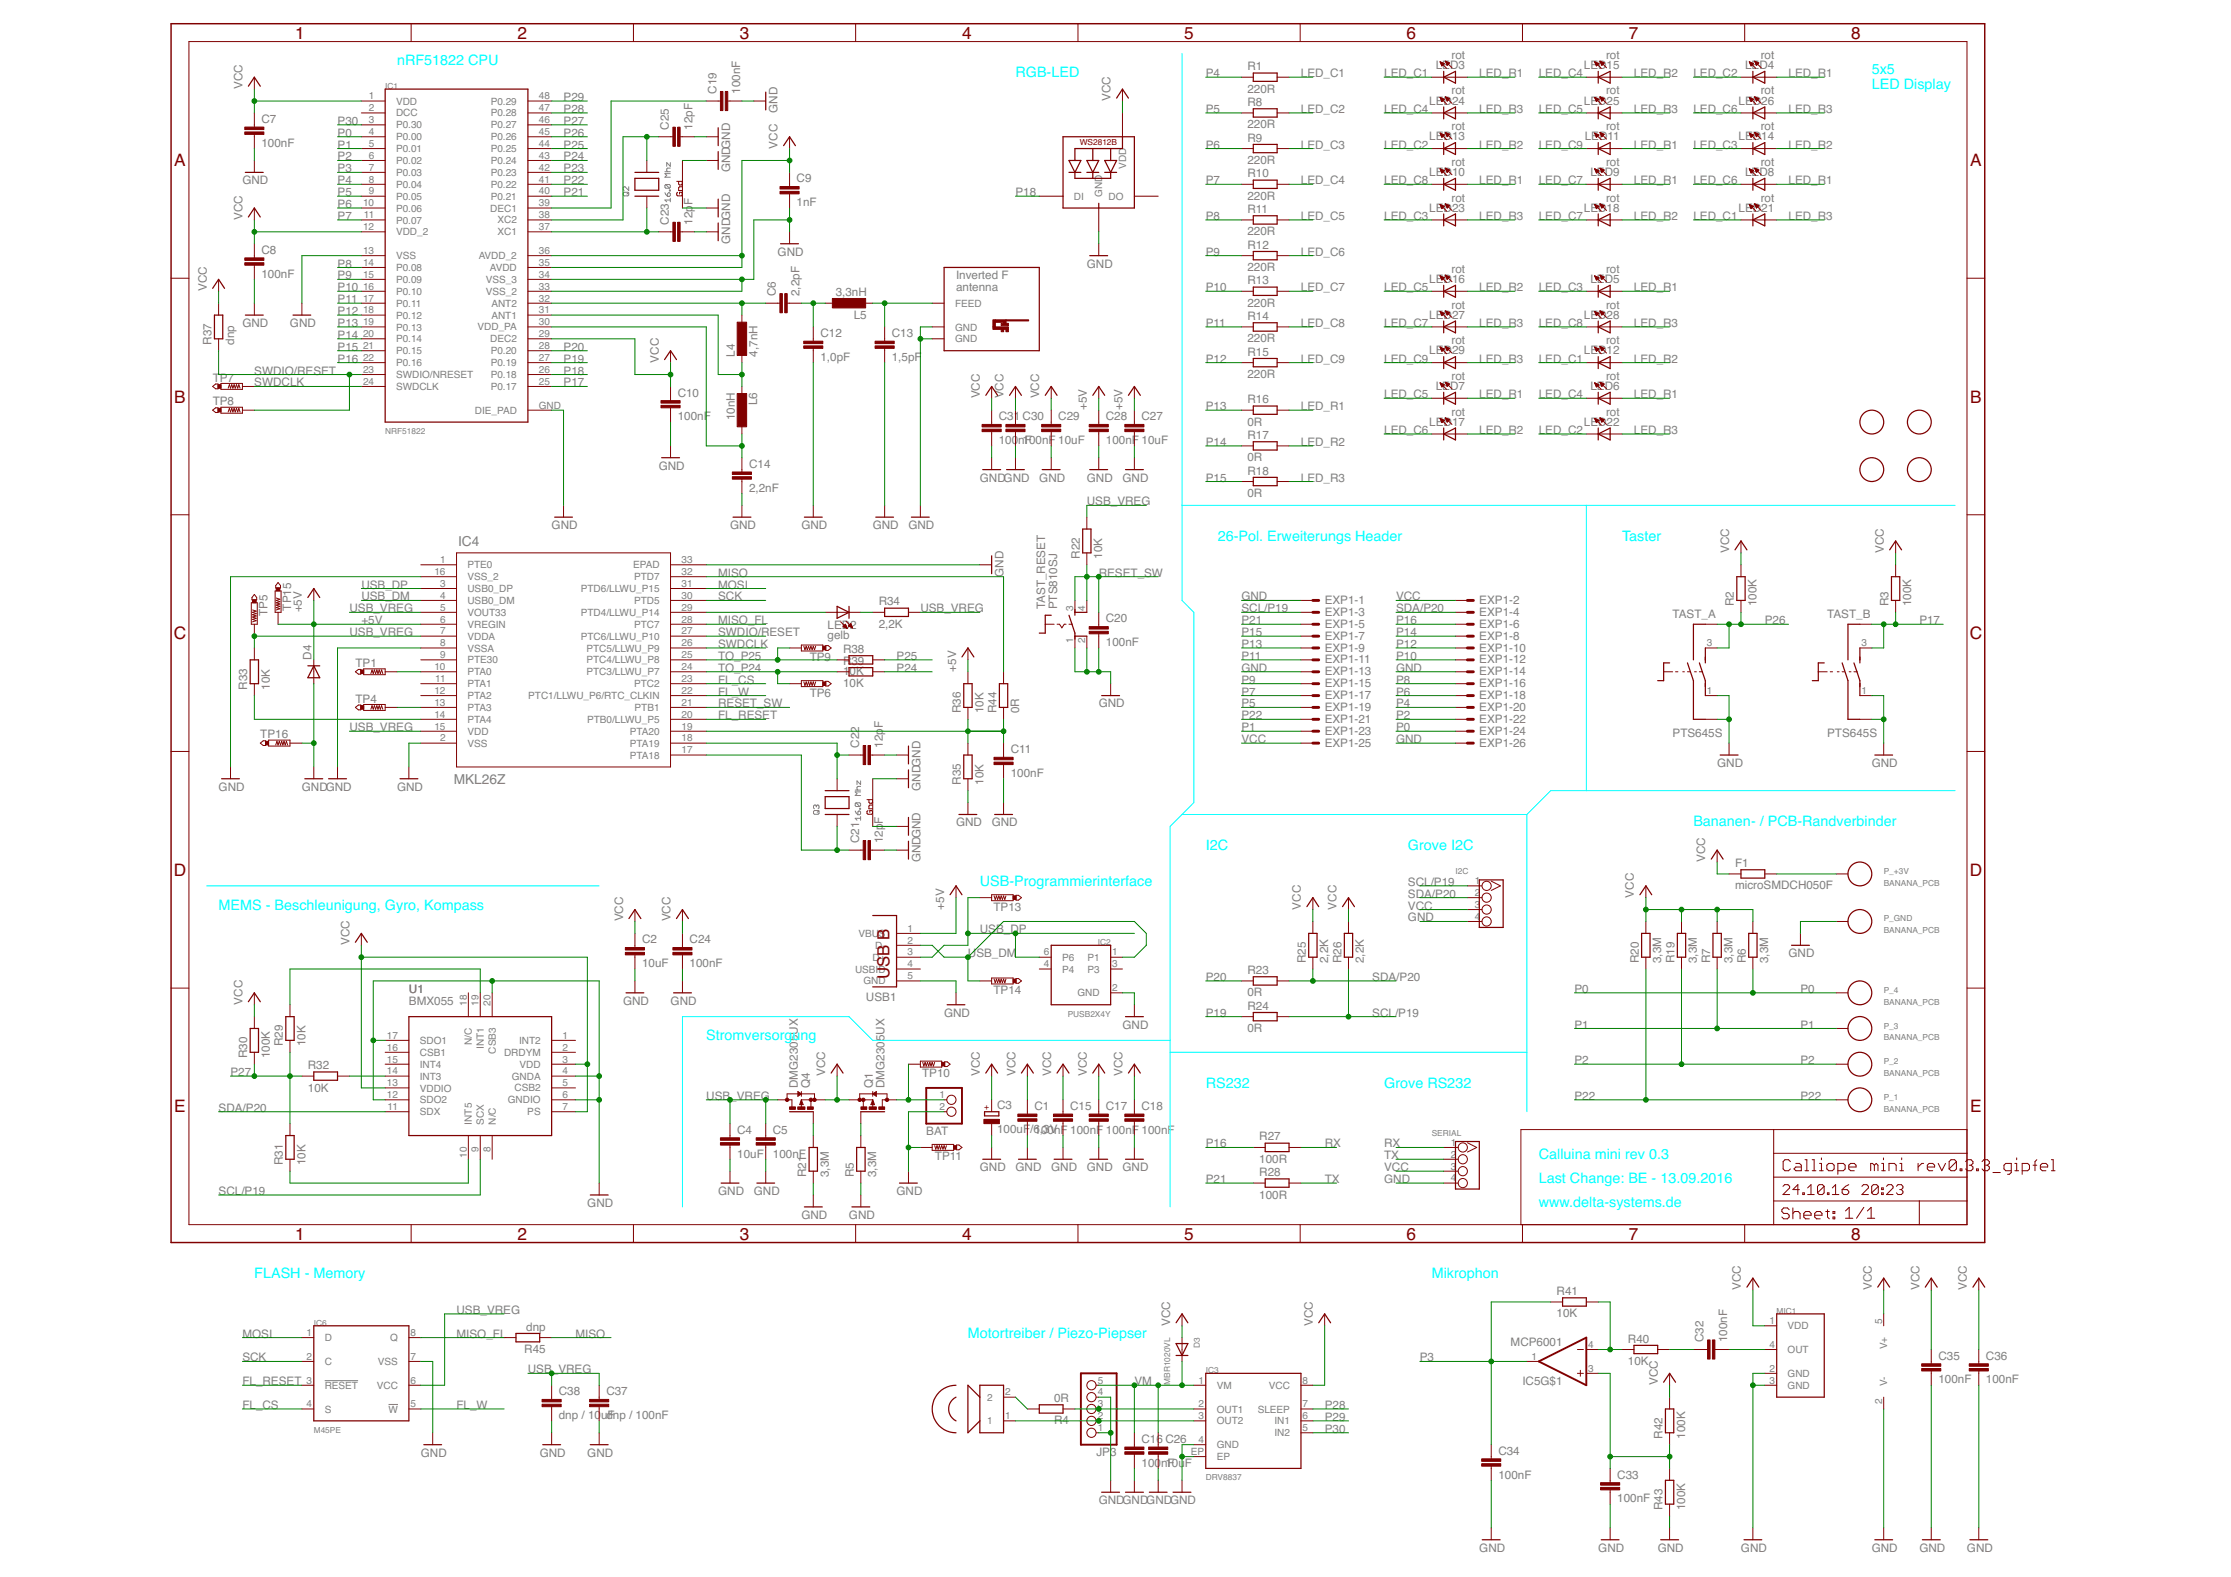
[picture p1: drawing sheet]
<svg xmlns="http://www.w3.org/2000/svg" width="420mm" height="297mm" viewBox="0 0 420 297" stroke-linecap="round" stroke-linejoin="round" font-family="sans-serif">
<defs><g id="words">
<g font-size="3.2" fill="#800000">
<text x="55.6" y="7.3">1</text>
<text x="97.5" y="7.3">2</text>
<text x="139.3" y="7.3">3</text>
<text x="181.2" y="7.3">4</text>
<text x="223" y="7.3">5</text>
<text x="264.9" y="7.3">6</text>
<text x="306.8" y="7.3">7</text>
<text x="348.6" y="7.3">8</text>
<text x="32.8" y="31.3">A</text>
<text x="371" y="31.3">A</text>
<text x="32.8" y="75.8">B</text>
<text x="371" y="75.8">B</text>
<text x="32.7" y="120.4">C</text>
<text x="370.9" y="120.4">C</text>
<text x="32.7" y="165">D</text>
<text x="370.9" y="165">D</text>
<text x="167.5" y="184.4" transform="rotate(-90 167.5 184.4)">USB B</text>
<text x="32.8" y="209.5">E</text>
<text x="371" y="209.5">E</text>
<text x="55.6" y="233.5">1</text>
<text x="97.5" y="233.5">2</text>
<text x="139.3" y="233.5">3</text>
<text x="181.2" y="233.5">4</text>
<text x="223" y="233.5">5</text>
<text x="264.9" y="233.5">6</text>
<text x="306.8" y="233.5">7</text>
<text x="348.6" y="233.5">8</text>
</g>
<g font-size="2.7" fill="#0ff">
<text x="74.8" y="12.3">nRF51822 CPU</text>
<text x="191.2" y="14.6">RGB-LED</text>
<text x="352.5" y="13.9">5x5</text>
<text x="352.5" y="16.8">LED Display</text>
<text x="229.3" y="101.9">26-Pol. Erweiterungs Header</text>
<text x="305.5" y="101.9">Taster</text>
<text x="318.9" y="155.7">Bananen- / PCB-Randverbinder</text>
<text x="227.1" y="160.1">I2C</text>
<text x="265.2" y="160.1">Grove I2C</text>
<text x="184.5" y="166.8">USB-Programmierinterface</text>
<text x="41.2" y="171.3">MEMS - Beschleunigung, Gyro, Kompass</text>
<text x="133" y="196">Stromversorgung</text>
<text x="227.1" y="204.9">RS232</text>
<text x="260.7" y="204.9">Grove RS232</text>
<text x="289.8" y="218.4">Calluina mini rev 0.3</text>
<text x="289.8" y="222.8">Last Change: BE - 13.09.2016</text>
<text x="289.8" y="227.3">www.delta-systems.de</text>
<text x="47.9" y="240.8">FLASH - Memory</text>
<text x="269.6" y="240.8">Mikrophon</text>
<text x="182.3" y="252">Motortreiber / Piezo-Piepser</text>
</g>
<g font-size="2.6" fill="#808080">
<text x="86.3" y="102.8">IC4</text>
<text x="85.5" y="147.6">MKL26Z</text>
</g>
<g font-size="2.2" fill="#808080">
<text x="273.3" y="11.1">rot</text>
<text x="302.5" y="11.1">rot</text>
<text x="331.6" y="11.1">rot</text>
<text x="45.7" y="16.8" transform="rotate(-90 45.7 16.8)">VCC</text>
<text x="134.9" y="17.7" transform="rotate(-90 134.9 17.7)">C19</text>
<text x="139.4" y="17.7" transform="rotate(-90 139.4 17.7)">100nF</text>
<text x="227.1" y="14.6">P4</text>
<text x="234.9" y="17.5">220R</text>
<text x="234.9" y="13.2">R1</text>
<text x="245" y="14.6">LED_C1</text>
<text x="260.7" y="14.6">LED_C1</text>
<text x="270.4" y="13">LED3</text>
<text x="273.3" y="17.8">rot</text>
<text x="278.6" y="14.6">LED_R1</text>
<text x="289.8" y="14.6">LED_C4</text>
<text x="298.3" y="13">LED15</text>
<text x="302.5" y="17.8">rot</text>
<text x="307.7" y="14.6">LED_R2</text>
<text x="318.9" y="14.6">LED_C2</text>
<text x="328.6" y="13">LED4</text>
<text x="331.6" y="17.8">rot</text>
<text x="336.8" y="14.6">LED_R1</text>
<text x="49.2" y="23.2">C7</text>
<text x="63.6" y="23.5">P30</text>
<text x="106.1" y="23.5">P27</text>
<text x="106.1" y="21.3">P28</text>
<text x="106.1" y="19">P29</text>
<text x="146.4" y="21.3" transform="rotate(-90 146.4 21.3)">GND</text>
<text x="209.2" y="19" transform="rotate(-90 209.2 19)">VCC</text>
<text x="227.1" y="21.3">P5</text>
<text x="234.9" y="19.9">R8</text>
<text x="245" y="21.3">LED_C2</text>
<text x="260.7" y="21.3">LED_C4</text>
<text x="269.2" y="19.7">LED24</text>
<text x="278.6" y="21.3">LED_R3</text>
<text x="289.8" y="21.3">LED_C5</text>
<text x="298.3" y="19.7">LED25</text>
<text x="307.7" y="21.3">LED_R3</text>
<text x="318.9" y="21.3">LED_C6</text>
<text x="327.4" y="19.7">LED26</text>
<text x="336.8" y="21.3">LED_R3</text>
<text x="49.2" y="27.7">100nF</text>
<text x="63.6" y="28">P1</text>
<text x="63.6" y="25.7">P0</text>
<text x="106.1" y="28">P25</text>
<text x="106.1" y="25.7">P26</text>
<text x="126" y="24.4" transform="rotate(-90 126 24.4)">C25</text>
<text x="130.4" y="24.4" transform="rotate(-90 130.4 24.4)">12pF</text>
<text x="146.4" y="28" transform="rotate(-90 146.4 28)">VCC</text>
<text x="227.1" y="28">P6</text>
<text x="234.9" y="24.2">220R</text>
<text x="234.9" y="26.7">R9</text>
<text x="245" y="28">LED_C3</text>
<text x="260.7" y="28">LED_C2</text>
<text x="269.2" y="26.4">LED13</text>
<text x="273.3" y="24.5">rot</text>
<text x="278.6" y="28">LED_R2</text>
<text x="289.8" y="28">LED_C9</text>
<text x="298.5" y="26.4">LED11</text>
<text x="302.5" y="24.5">rot</text>
<text x="307.7" y="28">LED_R1</text>
<text x="318.9" y="28">LED_C3</text>
<text x="327.4" y="26.4">LED14</text>
<text x="331.6" y="24.5">rot</text>
<text x="336.8" y="28">LED_R2</text>
<text x="45.7" y="34.7">GND</text>
<text x="63.6" y="34.7">P4</text>
<text x="63.6" y="32.5">P3</text>
<text x="63.6" y="30.2">P2</text>
<text x="106.1" y="34.7">P22</text>
<text x="106.1" y="32.5">P23</text>
<text x="106.1" y="30.2">P24</text>
<text x="137.5" y="32.5" transform="rotate(-90 137.5 32.5)">GNDGND</text>
<text x="150" y="34.4">C9</text>
<text x="227.1" y="34.7">P7</text>
<text x="234.9" y="30.9">220R</text>
<text x="234.9" y="33.4">R10</text>
<text x="245" y="34.7">LED_C4</text>
<text x="260.7" y="34.7">LED_C8</text>
<text x="269.2" y="33.1">LED10</text>
<text x="273.3" y="31.2">rot</text>
<text x="278.6" y="34.7">LED_R1</text>
<text x="289.8" y="34.7">LED_C7</text>
<text x="299.5" y="33.1">LED9</text>
<text x="302.5" y="31.2">rot</text>
<text x="307.7" y="34.7">LED_R1</text>
<text x="318.9" y="34.7">LED_C6</text>
<text x="328.6" y="33.1">LED8</text>
<text x="331.6" y="31.2">rot</text>
<text x="336.8" y="34.7">LED_R1</text>
<text x="45.7" y="41.4" transform="rotate(-90 45.7 41.4)">VCC</text>
<text x="63.6" y="41.4">P7</text>
<text x="63.6" y="39.2">P6</text>
<text x="63.6" y="36.9">P5</text>
<text x="106.1" y="36.9">P21</text>
<text x="130.4" y="38.7" transform="rotate(-90 130.4 38.7)">F</text>
<text x="150" y="38.9">1nF</text>
<text x="191.2" y="36.9">P18</text>
<text x="227.1" y="41.4">P8</text>
<text x="234.9" y="37.6">220R</text>
<text x="234.9" y="40.1">R11</text>
<text x="245" y="41.4">LED_C5</text>
<text x="260.7" y="41.4">LED_C3</text>
<text x="269.2" y="39.9">LED23</text>
<text x="273.3" y="38">rot</text>
<text x="278.6" y="41.4">LED_R3</text>
<text x="289.8" y="41.4">LED_C7</text>
<text x="298.3" y="39.9">LED18</text>
<text x="302.5" y="38">rot</text>
<text x="307.7" y="41.4">LED_R2</text>
<text x="318.9" y="41.4">LED_C1</text>
<text x="327.4" y="39.9">LED21</text>
<text x="331.6" y="38">rot</text>
<text x="336.8" y="41.4">LED_R3</text>
<text x="49.2" y="47.8">C8</text>
<text x="126" y="42.3" transform="rotate(-90 126 42.3)">C23</text>
<text x="130.4" y="42.3" transform="rotate(-90 130.4 42.3)">12p</text>
<text x="137.5" y="45.9" transform="rotate(-90 137.5 45.9)">GNDGND</text>
<text x="234.9" y="44.3">220R</text>
<text x="234.9" y="46.8">R12</text>
<text x="49.2" y="52.3">100nF</text>
<text x="63.6" y="52.6">P9</text>
<text x="63.6" y="50.4">P8</text>
<text x="146.4" y="48.1">GND</text>
<text x="180" y="52.6">Inverted F</text>
<text x="204.7" y="50.4">GND</text>
<text x="227.1" y="48.1">P9</text>
<text x="234.9" y="51.1">220R</text>
<text x="234.9" y="53.5">R13</text>
<text x="245" y="48.1">LED_C6</text>
<text x="269.2" y="53.3">LED16</text>
<text x="273.3" y="51.4">rot</text>
<text x="299.5" y="53.3">LED5</text>
<text x="302.5" y="51.4">rot</text>
<text x="38.9" y="54.9" transform="rotate(-90 38.9 54.9)">VCC</text>
<text x="63.6" y="59.3">P12</text>
<text x="63.6" y="57.1">P11</text>
<text x="63.6" y="54.9">P10</text>
<text x="146.1" y="55.8" transform="rotate(-90 146.1 55.8)">C6</text>
<text x="150.6" y="55.8" transform="rotate(-90 150.6 55.8)">2,2pF</text>
<text x="157.4" y="55.8">3,3nH</text>
<text x="160.8" y="60">L5</text>
<text x="180" y="54.9">antenna</text>
<text x="227.1" y="54.9">P10</text>
<text x="234.9" y="57.8">220R</text>
<text x="245" y="54.9">LED_C7</text>
<text x="260.7" y="54.9">LED_C5</text>
<text x="273.3" y="58.1">rot</text>
<text x="278.6" y="54.9">LED_R2</text>
<text x="289.8" y="54.9">LED_C3</text>
<text x="302.5" y="58.1">rot</text>
<text x="307.7" y="54.9">LED_R1</text>
<text x="39.9" y="64.9" transform="rotate(-90 39.9 64.9)">R37</text>
<text x="44.1" y="64.9" transform="rotate(-90 44.1 64.9)">dnp</text>
<text x="45.7" y="61.6">GND</text>
<text x="54.6" y="61.6">GND</text>
<text x="63.6" y="63.8">P14</text>
<text x="63.6" y="61.6">P13</text>
<text x="154.5" y="63.5">C12</text>
<text x="167.9" y="63.5">C13</text>
<text x="227.1" y="61.6">P11</text>
<text x="234.9" y="64.5">220R</text>
<text x="234.9" y="60.3">R14</text>
<text x="245" y="61.6">LED_C8</text>
<text x="260.7" y="61.6">LED_C7</text>
<text x="269.2" y="60">LED27</text>
<text x="273.3" y="64.8">rot</text>
<text x="278.6" y="61.6">LED_R3</text>
<text x="289.8" y="61.6">LED_C8</text>
<text x="298.3" y="60">LED28</text>
<text x="302.5" y="64.8">rot</text>
<text x="307.7" y="61.6">LED_R3</text>
<text x="40.1" y="71.9">TP7</text>
<text x="47.9" y="70.5">SWDIO/RESET</text>
<text x="63.6" y="68.3">P16</text>
<text x="63.6" y="66.1">P15</text>
<text x="106.1" y="70.5">P18</text>
<text x="106.1" y="68.3">P19</text>
<text x="106.1" y="66.1">P20</text>
<text x="124" y="68.3" transform="rotate(-90 124 68.3)">VCC</text>
<text x="138.4" y="67.2" transform="rotate(-90 138.4 67.2)">L4</text>
<text x="142.6" y="67.2" transform="rotate(-90 142.6 67.2)">4,7nH</text>
<text x="154.5" y="68">1,0pF</text>
<text x="167.9" y="68">1,5pF</text>
<text x="227.1" y="68.3">P12</text>
<text x="234.9" y="71.2">220R</text>
<text x="234.9" y="67">R15</text>
<text x="245" y="68.3">LED_C9</text>
<text x="260.7" y="68.3">LED_C9</text>
<text x="269.2" y="66.7">LED29</text>
<text x="273.3" y="71.5">rot</text>
<text x="278.6" y="68.3">LED_R3</text>
<text x="289.8" y="68.3">LED_C1</text>
<text x="298.3" y="66.7">LED12</text>
<text x="302.5" y="71.5">rot</text>
<text x="307.7" y="68.3">LED_R2</text>
<text x="40.1" y="76.4">TP8</text>
<text x="47.9" y="72.8">SWDCLK</text>
<text x="106.1" y="72.8">P17</text>
<text x="127.6" y="74.7">C10</text>
<text x="142.6" y="76.4" transform="rotate(-90 142.6 76.4)">L6</text>
<text x="184.5" y="75" transform="rotate(-90 184.5 75)">VCC</text>
<text x="189" y="75" transform="rotate(-90 189 75)">VCC</text>
<text x="195.7" y="75" transform="rotate(-90 195.7 75)">VCC</text>
<text x="204.7" y="77.3" transform="rotate(-90 204.7 77.3)">+5V</text>
<text x="211.4" y="77.3" transform="rotate(-90 211.4 77.3)">+5V</text>
<text x="227.1" y="77.3">P13</text>
<text x="234.9" y="75.9">R16</text>
<text x="245" y="77.3">LED_R1</text>
<text x="260.7" y="75">LED_C5</text>
<text x="270.4" y="73.5">LED7</text>
<text x="278.6" y="75">LED_R1</text>
<text x="289.8" y="75">LED_C4</text>
<text x="299.5" y="73.5">LED6</text>
<text x="307.7" y="75">LED_R1</text>
<text x="127.6" y="79.2">100nF</text>
<text x="138.4" y="79.2" transform="rotate(-90 138.4 79.2)">10nH</text>
<text x="188.1" y="83.6">100</text>
<text x="188.1" y="79.2">C31 C30</text>
<text x="191.8" y="83.6">n1F00nF 10uF</text>
<text x="199.3" y="79.2">C29</text>
<text x="208.3" y="83.6">100nF 10uF</text>
<text x="208.3" y="79.2">C28</text>
<text x="215" y="79.2">C27</text>
<text x="227.1" y="84">P14</text>
<text x="234.9" y="80.2">0R</text>
<text x="234.9" y="82.7">R17</text>
<text x="245" y="84">LED_R2</text>
<text x="260.7" y="81.7">LED_C6</text>
<text x="269.2" y="80.2">LED17</text>
<text x="273.3" y="78.3">rot</text>
<text x="278.6" y="81.7">LED_R2</text>
<text x="289.8" y="81.7">LED_C2</text>
<text x="298.3" y="80.2">LED22</text>
<text x="302.5" y="78.3">rot</text>
<text x="307.7" y="81.7">LED_R3</text>
<text x="124" y="88.5">GND</text>
<text x="141.1" y="88.1">C14</text>
<text x="234.9" y="86.9">0R</text>
<text x="234.9" y="89.4">R18</text>
<text x="141.1" y="92.6">2,2nF</text>
<text x="184.5" y="90.7">GNDGND</text>
<text x="195.7" y="90.7">GND</text>
<text x="204.7" y="90.7">GND</text>
<text x="204.7" y="95.2">USB_VREG</text>
<text x="211.4" y="90.7">GND</text>
<text x="227.1" y="90.7">P15</text>
<text x="234.9" y="93.6">0R</text>
<text x="245" y="90.7">LED_R3</text>
<text x="103.9" y="99.7">GND</text>
<text x="137.5" y="99.7">GND</text>
<text x="150.9" y="99.7">GND</text>
<text x="164.4" y="99.7">GND</text>
<text x="171.1" y="99.7">GND</text>
<text x="203.4" y="105.3" transform="rotate(-90 203.4 105.3)">R22</text>
<text x="207.6" y="105.3" transform="rotate(-90 207.6 105.3)">10K</text>
<text x="325.6" y="104.1" transform="rotate(-90 325.6 104.1)">VCC</text>
<text x="354.8" y="104.1" transform="rotate(-90 354.8 104.1)">VCC</text>
<text x="68.1" y="110.9">USB_DP</text>
<text x="68.1" y="113.1">USB_DM</text>
<text x="135.2" y="113.1">SCK</text>
<text x="135.2" y="110.9">MOSI</text>
<text x="135.2" y="108.6">MISO</text>
<text x="189" y="108.6" transform="rotate(-90 189 108.6)">GND</text>
<text x="206.9" y="108.6">RESET_SW</text>
<text x="233.8" y="113.1">GND</text>
<text x="249.5" y="113.8">EXP1-1</text>
<text x="262.9" y="113.1">VCC</text>
<text x="278.6" y="113.8">EXP1-2</text>
<text x="50.4" y="116" transform="rotate(-90 50.4 116)">TP5</text>
<text x="54.8" y="115" transform="rotate(-90 54.8 115)">TP15</text>
<text x="56.9" y="115.3" transform="rotate(-90 56.9 115.3)">+5V</text>
<text x="65.8" y="115.3">USB_VREG</text>
<text x="65.8" y="119.8">USB_VREG</text>
<text x="68.1" y="117.6">+5V</text>
<text x="135.2" y="119.8">SWDIO/RESET</text>
<text x="135.2" y="117.6">MISO_FL</text>
<text x="155.9" y="118.5">LED2</text>
<text x="165.5" y="118.2">2,2K</text>
<text x="165.5" y="114">R34</text>
<text x="173.3" y="115.3">USB_VREG</text>
<text x="196.8" y="114.8" transform="rotate(-90 196.8 114.8)">TAST_RESET</text>
<text x="199.1" y="114.8" transform="rotate(-90 199.1 114.8)">PTS810SJ</text>
<text x="208.3" y="117.2">C20</text>
<text x="233.8" y="115.3">SCL/P19</text>
<text x="233.8" y="119.8">P15</text>
<text x="233.8" y="117.6">P21</text>
<text x="249.5" y="116">EXP1-3</text>
<text x="249.5" y="118.2">EXP1-5</text>
<text x="262.9" y="115.3">SDA/P20</text>
<text x="262.9" y="117.6">P16</text>
<text x="262.9" y="119.8">P14</text>
<text x="278.6" y="116">EXP1-4</text>
<text x="278.6" y="118.2">EXP1-6</text>
<text x="315" y="116.5">TAST_A</text>
<text x="326.6" y="114.2" transform="rotate(-90 326.6 114.2)">R2</text>
<text x="330.8" y="114.2" transform="rotate(-90 330.8 114.2)">100K</text>
<text x="332.4" y="117.6">P26</text>
<text x="344.1" y="116.5">TAST_B</text>
<text x="355.7" y="114.2" transform="rotate(-90 355.7 114.2)">R3</text>
<text x="359.9" y="114.2" transform="rotate(-90 359.9 114.2)">100K</text>
<text x="361.5" y="117.6">P17</text>
<text x="58.7" y="124.3" transform="rotate(-90 58.7 124.3)">D4</text>
<text x="66.9" y="125.6">TP1</text>
<text x="135.2" y="122.1">SWDCLK</text>
<text x="135.2" y="124.3">TO_P25</text>
<text x="152.5" y="124.5">TP9</text>
<text x="155.9" y="120.4">gelb</text>
<text x="158.8" y="123">R38</text>
<text x="158.8" y="125.2">R39</text>
<text x="168.8" y="124.3">P25</text>
<text x="208.3" y="121.7">100nF</text>
<text x="233.8" y="122.1">P13</text>
<text x="233.8" y="124.3">P11</text>
<text x="249.5" y="120.5">EXP1-7</text>
<text x="249.5" y="122.7">EXP1-9</text>
<text x="249.5" y="125">EXP1-11</text>
<text x="262.9" y="122.1">P12</text>
<text x="262.9" y="124.3">P10</text>
<text x="278.6" y="120.5">EXP1-8</text>
<text x="278.6" y="122.7">EXP1-10</text>
<text x="278.6" y="125">EXP1-12</text>
<text x="46.6" y="129.9" transform="rotate(-90 46.6 129.9)">R33</text>
<text x="50.8" y="129.9" transform="rotate(-90 50.8 129.9)">10K</text>
<text x="135.2" y="126.5">TO_P24</text>
<text x="135.2" y="128.8">FL_CS</text>
<text x="135.2" y="131">FL_W</text>
<text x="152.5" y="131.2">TP6</text>
<text x="158.8" y="127.2">10K</text>
<text x="158.8" y="129.4">10K</text>
<text x="168.8" y="126.5">P24</text>
<text x="180" y="126.5" transform="rotate(-90 180 126.5)">+5V</text>
<text x="233.8" y="126.5">GND</text>
<text x="233.8" y="128.8">P9</text>
<text x="233.8" y="131">P7</text>
<text x="249.5" y="127.2">EXP1-13</text>
<text x="249.5" y="129.4">EXP1-15</text>
<text x="249.5" y="131.7">EXP1-17</text>
<text x="262.9" y="126.5">GND</text>
<text x="262.9" y="128.8">P8</text>
<text x="262.9" y="131">P6</text>
<text x="278.6" y="127.2">EXP1-14</text>
<text x="278.6" y="129.4">EXP1-16</text>
<text x="278.6" y="131.7">EXP1-18</text>
<text x="65.8" y="137.7">USB_VREG</text>
<text x="66.9" y="132.4">TP4</text>
<text x="135.2" y="133.3">RESET_SW</text>
<text x="135.2" y="135.5">FL_RESET</text>
<text x="166.3" y="137.2" transform="rotate(-90 166.3 137.2)">F</text>
<text x="181" y="134.4" transform="rotate(-90 181 134.4)">R36</text>
<text x="185.2" y="134.4" transform="rotate(-90 185.2 134.4)">10K</text>
<text x="187.7" y="134.4" transform="rotate(-90 187.7 134.4)">R44</text>
<text x="191.9" y="134.4" transform="rotate(-90 191.9 134.4)">0R</text>
<text x="206.9" y="133.3">GND</text>
<text x="233.8" y="133.3">P5</text>
<text x="233.8" y="137.7">P1</text>
<text x="233.8" y="135.5">P22</text>
<text x="249.5" y="133.9">EXP1-19</text>
<text x="249.5" y="136.2">EXP1-21</text>
<text x="262.9" y="133.3">P4</text>
<text x="262.9" y="135.5">P2</text>
<text x="262.9" y="137.7">P0</text>
<text x="278.6" y="133.9">EXP1-20</text>
<text x="278.6" y="136.2">EXP1-22</text>
<text x="49" y="139.1">TP16</text>
<text x="161.8" y="140.9" transform="rotate(-90 161.8 140.9)">C22</text>
<text x="166.3" y="140.9" transform="rotate(-90 166.3 140.9)">12p</text>
<text x="190.3" y="141.9">C11</text>
<text x="233.8" y="140">VCC</text>
<text x="249.5" y="138.4">EXP1-23</text>
<text x="249.5" y="140.6">EXP1-25</text>
<text x="262.9" y="140">GND</text>
<text x="278.6" y="138.4">EXP1-24</text>
<text x="278.6" y="140.6">EXP1-26</text>
<text x="315" y="138.9">PTS645S</text>
<text x="344.1" y="138.9">PTS645S</text>
<text x="41.2" y="148.9">GND</text>
<text x="56.9" y="148.9">GNDGND</text>
<text x="74.8" y="148.9">GND</text>
<text x="173.3" y="148.9" transform="rotate(-90 173.3 148.9)">GNDGND</text>
<text x="181" y="147.8" transform="rotate(-90 181 147.8)">R35</text>
<text x="185.2" y="147.8" transform="rotate(-90 185.2 147.8)">10K</text>
<text x="190.3" y="146.4">100nF</text>
<text x="323.4" y="144.5">GND</text>
<text x="352.5" y="144.5">GND</text>
<text x="166.3" y="155.1" transform="rotate(-90 166.3 155.1)">F</text>
<text x="180" y="155.7">GND</text>
<text x="186.8" y="155.7">GND</text>
<text x="161.8" y="158.8" transform="rotate(-90 161.8 158.8)">C21</text>
<text x="166.3" y="158.8" transform="rotate(-90 166.3 158.8)">12p</text>
<text x="173.3" y="162.4" transform="rotate(-90 173.3 162.4)">GNDGND</text>
<text x="265.2" y="166.8">SCL/P19</text>
<text x="321.2" y="162.4" transform="rotate(-90 321.2 162.4)">VCC</text>
<text x="326.8" y="167.5">microSMDCH050F</text>
<text x="326.8" y="163.3">F1</text>
<text x="117.3" y="173.6" transform="rotate(-90 117.3 173.6)">VCC</text>
<text x="126.3" y="173.6" transform="rotate(-90 126.3 173.6)">VCC</text>
<text x="177.8" y="171.3" transform="rotate(-90 177.8 171.3)">+5V</text>
<text x="187.1" y="171.6">TP13</text>
<text x="245" y="171.3" transform="rotate(-90 245 171.3)">VCC</text>
<text x="251.7" y="171.3" transform="rotate(-90 251.7 171.3)">VCC</text>
<text x="265.2" y="173.6">GND</text>
<text x="265.2" y="171.3">VCC</text>
<text x="265.2" y="169.1">SDA/P20</text>
<text x="307.7" y="169.1" transform="rotate(-90 307.7 169.1)">VCC</text>
<text x="65.8" y="178" transform="rotate(-90 65.8 178)">VCC</text>
<text x="120.9" y="177.7">C2</text>
<text x="129.9" y="177.7">C24</text>
<text x="184.5" y="175.8">USB_DP</text>
<text x="120.9" y="182.2">10uF</text>
<text x="129.9" y="182.2">100nF</text>
<text x="182.3" y="180.3">USB_DM</text>
<text x="227.1" y="184.8">P20</text>
<text x="234.9" y="183.4">R23</text>
<text x="245.9" y="181.4" transform="rotate(-90 245.9 181.4)">R25</text>
<text x="250.2" y="181.4" transform="rotate(-90 250.2 181.4)">2,2K</text>
<text x="252.6" y="181.4" transform="rotate(-90 252.6 181.4)">R26</text>
<text x="256.9" y="181.4" transform="rotate(-90 256.9 181.4)">2,2K</text>
<text x="258.4" y="184.8">SDA/P20</text>
<text x="308.6" y="181.4" transform="rotate(-90 308.6 181.4)">R20</text>
<text x="312.9" y="181.4" transform="rotate(-90 312.9 181.4)">3,3M</text>
<text x="315.4" y="181.4" transform="rotate(-90 315.4 181.4)">R19</text>
<text x="319.6" y="181.4" transform="rotate(-90 319.6 181.4)">3,3M</text>
<text x="322.1" y="181.4" transform="rotate(-90 322.1 181.4)">R7</text>
<text x="326.3" y="181.4" transform="rotate(-90 326.3 181.4)">3,3M</text>
<text x="328.8" y="181.4" transform="rotate(-90 328.8 181.4)">R6</text>
<text x="333" y="181.4" transform="rotate(-90 333 181.4)">3,3M</text>
<text x="336.8" y="180.3">GND</text>
<text x="45.7" y="189.2" transform="rotate(-90 45.7 189.2)">VCC</text>
<text x="77" y="189.2">BMX055</text>
<text x="77" y="187">U1</text>
<text x="117.3" y="189.2">GND</text>
<text x="126.3" y="189.2">GND</text>
<text x="163.1" y="188.6">USB1</text>
<text x="177.8" y="191.5">GND</text>
<text x="187.1" y="187.2">TP14</text>
<text x="227.1" y="191.5">P19</text>
<text x="234.9" y="187.7">0R</text>
<text x="234.9" y="190.2">R24</text>
<text x="258.4" y="191.5">SCL/P19</text>
<text x="296.5" y="187">P0</text>
<text x="339.1" y="187">P0</text>
<text x="53.3" y="197.1" transform="rotate(-90 53.3 197.1)">R29</text>
<text x="57.5" y="197.1" transform="rotate(-90 57.5 197.1)">10K</text>
<text x="211.4" y="193.7">GND</text>
<text x="234.9" y="194.4">0R</text>
<text x="296.5" y="193.7">P1</text>
<text x="339.1" y="193.7">P1</text>
<text x="43.4" y="202.7">P27</text>
<text x="46.6" y="199.3" transform="rotate(-90 46.6 199.3)">R30</text>
<text x="50.8" y="199.3" transform="rotate(-90 50.8 199.3)">100K</text>
<text x="58" y="201.4">R32</text>
<text x="155.4" y="202.7" transform="rotate(-90 155.4 202.7)">VCC</text>
<text x="173.7" y="202.9">TP10</text>
<text x="184.5" y="202.7" transform="rotate(-90 184.5 202.7)">VCC</text>
<text x="191.2" y="202.7" transform="rotate(-90 191.2 202.7)">VCC</text>
<text x="198" y="202.7" transform="rotate(-90 198 202.7)">VCC</text>
<text x="204.7" y="202.7" transform="rotate(-90 204.7 202.7)">VCC</text>
<text x="211.4" y="202.7" transform="rotate(-90 211.4 202.7)">VCC</text>
<text x="296.5" y="200.4">P2</text>
<text x="339.1" y="200.4">P2</text>
<text x="41.2" y="209.4">SDA/P20</text>
<text x="58" y="205.6">10K</text>
<text x="133" y="207.2">USB</text>
<text x="137.5" y="207.2">_VREG</text>
<text x="150.3" y="204.9" transform="rotate(-90 150.3 204.9)">DMG2305UX</text>
<text x="152.5" y="204.9" transform="rotate(-90 152.5 204.9)">Q4</text>
<text x="164.4" y="204.9" transform="rotate(-90 164.4 204.9)">Q1</text>
<text x="166.6" y="204.9" transform="rotate(-90 166.6 204.9)">DMG2305UX</text>
<text x="187.8" y="209">C3</text>
<text x="194.8" y="209.1">C1</text>
<text x="201.5" y="209.1">C15</text>
<text x="208.3" y="209.1">C17</text>
<text x="215" y="209.1">C18</text>
<text x="296.5" y="207.2">P22</text>
<text x="339.1" y="207.2">P22</text>
<text x="138.8" y="213.5">C4</text>
<text x="145.6" y="213.5">C5</text>
<text x="174.4" y="213.8">BAT</text>
<text x="187.8" y="213.5">100uF</text>
<text x="194" y="213.5">/6,3V</text>
<text x="194.8" y="213.5">100nF 100nF 100nF 100nF</text>
<text x="237.2" y="214.8">R27</text>
<text x="53.3" y="219.5" transform="rotate(-90 53.3 219.5)">R31</text>
<text x="57.5" y="219.5" transform="rotate(-90 57.5 219.5)">10K</text>
<text x="138.8" y="218">10uF</text>
<text x="145.6" y="218">100nF</text>
<text x="151.8" y="221.7" transform="rotate(-90 151.8 221.7)">R21</text>
<text x="156.1" y="221.7" transform="rotate(-90 156.1 221.7)">3,3M</text>
<text x="160.8" y="221.7" transform="rotate(-90 160.8 221.7)">R5</text>
<text x="165" y="221.7" transform="rotate(-90 165 221.7)">3,3M</text>
<text x="176.1" y="218.6">TP11</text>
<text x="184.5" y="220.6">GND</text>
<text x="191.2" y="220.6">GND</text>
<text x="198" y="220.6">GND</text>
<text x="204.7" y="220.6">GND</text>
<text x="211.4" y="220.6">GND</text>
<text x="227.1" y="216.1">P16</text>
<text x="237.2" y="219">100R</text>
<text x="237.2" y="221.5">R28</text>
<text x="249.5" y="216.1">RX</text>
<text x="260.7" y="220.6">VCC</text>
<text x="260.7" y="216.1">RX</text>
<text x="260.7" y="218.4">TX</text>
<text x="41.2" y="225.1">SCL/P19</text>
<text x="110.6" y="227.3">GND</text>
<text x="135.2" y="225.1">GND</text>
<text x="142" y="225.1">GND</text>
<text x="168.8" y="225.1">GND</text>
<text x="227.1" y="222.8">P21</text>
<text x="237.2" y="225.8">100R</text>
<text x="249.5" y="222.8">TX</text>
<text x="260.7" y="222.8">GND</text>
<text x="150.9" y="229.6">GND</text>
<text x="159.9" y="229.6">GND</text>
<text x="293.2" y="243.9">R41</text>
<text x="327.9" y="243" transform="rotate(-90 327.9 243)">VCC</text>
<text x="352.5" y="243" transform="rotate(-90 352.5 243)">VCC</text>
<text x="361.5" y="243" transform="rotate(-90 361.5 243)">VCC</text>
<text x="370.4" y="243" transform="rotate(-90 370.4 243)">VCC</text>
<text x="45.7" y="252">MOSI</text>
<text x="86" y="247.5">USB_VREG</text>
<text x="86" y="252">MISO_FL</text>
<text x="99.1" y="250.6">dnp</text>
<text x="108.4" y="252">MISO</text>
<text x="220.4" y="249.7" transform="rotate(-90 220.4 249.7)">VCC</text>
<text x="247.2" y="249.7" transform="rotate(-90 247.2 249.7)">VCC</text>
<text x="293.2" y="248.1">10K</text>
<text x="45.7" y="256.4">SCK</text>
<text x="98.7" y="254.8">R45</text>
<text x="267.4" y="256.4">P3</text>
<text x="284.5" y="253.5">MCP6001</text>
<text x="306.6" y="257.1">10K</text>
<text x="306.6" y="252.9">R40</text>
<text x="320.8" y="252.9" transform="rotate(-90 320.8 252.9)">C32</text>
<text x="325.3" y="252.9" transform="rotate(-90 325.3 252.9)">100nF</text>
<text x="365.1" y="256.1">C35</text>
<text x="374" y="256.1">C36</text>
<text x="45.7" y="260.9">FL_RESET</text>
<text x="99.4" y="258.7">USB_VREG</text>
<text x="105.2" y="262.8">C38</text>
<text x="114.2" y="262.8">C37</text>
<text x="213.6" y="260.9">VM</text>
<text x="286.7" y="260.8">IC5G$1</text>
<text x="312.2" y="260.9" transform="rotate(-90 312.2 260.9)">VCC</text>
<text x="365.1" y="260.6">100nF</text>
<text x="374" y="260.6">100nF</text>
<text x="45.7" y="265.4">FL_CS</text>
<text x="86" y="265.4">FL_W</text>
<text x="105.2" y="267.3">dnp / 10</text>
<text x="113.2" y="267.3">udnp / 100nF</text>
<text x="114.4" y="267.3">F</text>
<text x="198.5" y="264.1">0R</text>
<text x="198.5" y="268.3">R4</text>
<text x="249.5" y="269.9">P30</text>
<text x="249.5" y="265.4">P28</text>
<text x="249.5" y="267.6">P29</text>
<text x="79.3" y="274.4">GND</text>
<text x="101.7" y="274.4">GND</text>
<text x="110.6" y="274.4">GND</text>
<text x="206.5" y="274.2">JP3</text>
<text x="215" y="271.8">C16 C26</text>
<text x="282.2" y="274">C34</text>
<text x="313.1" y="271" transform="rotate(-90 313.1 271)">R42</text>
<text x="317.3" y="271" transform="rotate(-90 317.3 271)">100K</text>
<text x="215" y="276.3">100</text>
<text x="218.7" y="276.3">n1F0u</text>
<text x="223.1" y="276.3">F</text>
<text x="282.2" y="278.5">100nF</text>
<text x="304.6" y="278.5">C33</text>
<text x="206.9" y="283.3">GNDGNDGNDGND</text>
<text x="304.6" y="283">100nF</text>
<text x="313.1" y="284.4" transform="rotate(-90 313.1 284.4)">R43</text>
<text x="317.3" y="284.4" transform="rotate(-90 317.3 284.4)">100K</text>
<text x="278.6" y="292.3">GND</text>
<text x="301" y="292.3">GND</text>
<text x="312.2" y="292.3">GND</text>
<text x="327.9" y="292.3">GND</text>
<text x="352.5" y="292.3">GND</text>
<text x="361.5" y="292.3">GND</text>
<text x="370.4" y="292.3">GND</text>
</g>
<g font-size="1.9" fill="#808080">
<text x="69.4" y="18.7">1</text>
<text x="69.4" y="21">2</text>
<text x="69.4" y="23.2">3</text>
<text x="74.6" y="19.7">VDD</text>
<text x="74.6" y="21.9">DCC</text>
<text x="92.4" y="21.9">P0.28</text>
<text x="92.4" y="19.7">P0.29</text>
<text x="101.5" y="23.2">46</text>
<text x="101.5" y="21">47</text>
<text x="101.5" y="18.7">48</text>
<text x="69.4" y="25.4">4</text>
<text x="69.4" y="27.7">5</text>
<text x="69.4" y="29.9">6</text>
<text x="74.6" y="24.2">P0.30</text>
<text x="74.6" y="26.4">P0.00</text>
<text x="74.6" y="28.7">P0.01</text>
<text x="92.4" y="28.7">P0.25</text>
<text x="92.4" y="26.4">P0.26</text>
<text x="92.4" y="24.2">P0.27</text>
<text x="101.5" y="29.9">43</text>
<text x="101.5" y="27.7">44</text>
<text x="101.5" y="25.4">45</text>
<text x="69.4" y="32.2">7</text>
<text x="69.4" y="34.4">8</text>
<text x="74.6" y="30.9">P0.02</text>
<text x="74.6" y="33.1">P0.03</text>
<text x="74.6" y="35.4">P0.04</text>
<text x="92.4" y="35.4">P0.22</text>
<text x="92.4" y="33.1">P0.23</text>
<text x="92.4" y="30.9">P0.24</text>
<text x="101.5" y="34.4">41</text>
<text x="101.5" y="32.2">42</text>
<text x="212.1" y="31.8" transform="rotate(-90 212.1 31.8)">VDD</text>
<text x="68.4" y="38.9">10</text>
<text x="68.5" y="41.1">11</text>
<text x="69.4" y="36.6">9</text>
<text x="74.6" y="37.6">P0.05</text>
<text x="74.6" y="39.9">P0.06</text>
<text x="92.3" y="39.8">DEC1</text>
<text x="92.4" y="37.6">P0.21</text>
<text x="101.5" y="41.1">38</text>
<text x="101.5" y="38.9">39</text>
<text x="101.5" y="36.6">40</text>
<text x="202.3" y="37.6">DI</text>
<text x="207.6" y="37.1" transform="rotate(-90 207.6 37.1)">GND</text>
<text x="208.8" y="37.6">DO</text>
<text x="68.4" y="43.4">12</text>
<text x="68.4" y="47.8">13</text>
<text x="74.6" y="42.1">P0.07</text>
<text x="74.6" y="44.3">VDD_2</text>
<text x="93.7" y="44.3">XC1</text>
<text x="93.7" y="42.1">XC2</text>
<text x="101.5" y="47.8">36</text>
<text x="101.5" y="43.4">37</text>
<text x="68.4" y="50.1">14</text>
<text x="68.4" y="52.3">15</text>
<text x="74.6" y="48.8">VSS</text>
<text x="74.6" y="51.1">P0.08</text>
<text x="74.6" y="53.3">P0.09</text>
<text x="90.2" y="48.8">AVDD_2</text>
<text x="91.5" y="53.3">VSS_3</text>
<text x="92.2" y="51">AVDD</text>
<text x="101.5" y="52.3">34</text>
<text x="101.5" y="50.1">35</text>
<text x="68.4" y="54.6">16</text>
<text x="68.4" y="56.8">17</text>
<text x="68.4" y="59">18</text>
<text x="74.6" y="55.5">P0.10</text>
<text x="74.6" y="57.8">P0.11</text>
<text x="91.5" y="55.5">VSS_2</text>
<text x="92.5" y="57.8">ANT2</text>
<text x="101.5" y="59">31</text>
<text x="101.5" y="56.8">32</text>
<text x="101.5" y="54.6">33</text>
<text x="179.9" y="57.8">FEED</text>
<text x="68.4" y="61.3">19</text>
<text x="68.4" y="63.5">20</text>
<text x="68.4" y="65.8">21</text>
<text x="74.6" y="60">P0.12</text>
<text x="74.6" y="62.3">P0.13</text>
<text x="74.6" y="64.5">P0.14</text>
<text x="89.9" y="62.2">VDD_PA</text>
<text x="92.3" y="64.5">DEC2</text>
<text x="92.5" y="60">ANT1</text>
<text x="101.5" y="65.8">28</text>
<text x="101.5" y="63.5">29</text>
<text x="101.5" y="61.3">30</text>
<text x="179.9" y="64.5">GND</text>
<text x="179.9" y="62.3">GND</text>
<text x="68.4" y="68">22</text>
<text x="68.4" y="70.2">23</text>
<text x="74.6" y="66.7">P0.15</text>
<text x="74.6" y="69">P0.16</text>
<text x="74.6" y="71.2">SWDIO/NRESET</text>
<text x="92.4" y="71.2">P0.18</text>
<text x="92.4" y="69">P0.19</text>
<text x="92.4" y="66.7">P0.20</text>
<text x="101.5" y="70.2">26</text>
<text x="101.5" y="68">27</text>
<text x="68.4" y="72.5">24</text>
<text x="74.6" y="73.5">SWDCLK</text>
<text x="89.4" y="77.9">DIE_PAD</text>
<text x="92.4" y="73.4">P0.17</text>
<text x="101.5" y="72.5">25</text>
<text x="101.5" y="76.9">GND</text>
<text x="82.9" y="106.1">1</text>
<text x="88" y="107">PTE0</text>
<text x="119.2" y="107">EPAD</text>
<text x="128.3" y="106.1">33</text>
<text x="81.8" y="108.3">16</text>
<text x="82.9" y="110.5">3</text>
<text x="82.9" y="112.8">4</text>
<text x="88" y="109.3">VSS_2</text>
<text x="88" y="111.5">USB0_DP</text>
<text x="88" y="113.8">USB0_DM</text>
<text x="109.4" y="111.5">PTD6/LLWU_P15</text>
<text x="119.4" y="113.8">PTD5</text>
<text x="119.4" y="109.3">PTD7</text>
<text x="128.3" y="112.8">30</text>
<text x="128.3" y="110.5">31</text>
<text x="128.3" y="108.3">32</text>
<text x="82.9" y="115">5</text>
<text x="82.9" y="117.3">6</text>
<text x="82.9" y="119.5">7</text>
<text x="88" y="116">VOUT33</text>
<text x="88" y="118.2">VREGIN</text>
<text x="109.4" y="116">PTD4/LLWU_P14</text>
<text x="119.4" y="118.2">PTC7</text>
<text x="128.3" y="119.5">27</text>
<text x="128.3" y="117.3">28</text>
<text x="128.3" y="115">29</text>
<text x="202.1" y="115" transform="rotate(-90 202.1 115)">3</text>
<text x="204.4" y="115" transform="rotate(-90 204.4 115)">4</text>
<text x="82.9" y="121.7">8</text>
<text x="82.9" y="124">9</text>
<text x="88" y="120.5">VDDA</text>
<text x="88" y="122.7">VSSA</text>
<text x="88" y="125">PTE30</text>
<text x="109.4" y="120.5">PTC6/LLWU_P10</text>
<text x="110.4" y="125">PTC4/LLWU_P8</text>
<text x="110.4" y="122.7">PTC5/LLWU_P9</text>
<text x="128.3" y="124">25</text>
<text x="128.3" y="121.7">26</text>
<text x="202.1" y="121.2" transform="rotate(-90 202.1 121.2)">1</text>
<text x="204.4" y="121.2" transform="rotate(-90 204.4 121.2)">2</text>
<text x="321.5" y="121.7">3</text>
<text x="350.6" y="121.7">3</text>
<text x="81.8" y="126.2">10</text>
<text x="81.8" y="130.7">12</text>
<text x="82" y="128.5">11</text>
<text x="88" y="127.2">PTA0</text>
<text x="88" y="129.4">PTA1</text>
<text x="88" y="131.7">PTA2</text>
<text x="99.5" y="131.7">PTC1/LLWU_P6/RTC_CLKIN</text>
<text x="110.4" y="127.2">PTC3/LLWU_P7</text>
<text x="119.4" y="129.4">PTC2</text>
<text x="128.3" y="130.7">22</text>
<text x="128.3" y="128.5">23</text>
<text x="128.3" y="126.2">24</text>
<text x="321.5" y="130.7">1</text>
<text x="350.6" y="130.7">1</text>
<text x="81.8" y="132.9">13</text>
<text x="81.8" y="135.2">14</text>
<text x="81.8" y="137.4">15</text>
<text x="88" y="133.9">PTA3</text>
<text x="88" y="136.2">PTA4</text>
<text x="110.6" y="136.2">PTB0/LLWU_P5</text>
<text x="119.5" y="133.9">PTB1</text>
<text x="128.3" y="137.4">19</text>
<text x="128.3" y="135.2">20</text>
<text x="128.3" y="132.9">21</text>
<text x="82.9" y="139.7">2</text>
<text x="88" y="138.4">VDD</text>
<text x="88" y="140.6">VSS</text>
<text x="118.6" y="142.9">PTA18</text>
<text x="118.6" y="140.6">PTA19</text>
<text x="118.6" y="138.4">PTA20</text>
<text x="128.3" y="141.9">17</text>
<text x="128.3" y="139.7">18</text>
<text x="277.7" y="166.5">1</text>
<text x="277.7" y="168.8">2</text>
<text x="277.7" y="171">3</text>
<text x="277.7" y="173.3">4</text>
<text x="161.7" y="176.5">VBUS</text>
<text x="164.8" y="178.7">D-</text>
<text x="170.9" y="180">3</text>
<text x="170.9" y="177.7">2</text>
<text x="170.9" y="175.5">1</text>
<text x="196.6" y="180">6</text>
<text x="209.5" y="180">1</text>
<text x="161" y="183.2">USBID</text>
<text x="162.6" y="185.4">GND</text>
<text x="164.3" y="180.9">D+</text>
<text x="170.9" y="184.5">5</text>
<text x="170.9" y="182.2">4</text>
<text x="196.6" y="182.2">4</text>
<text x="200" y="180.9">P6</text>
<text x="200" y="183.2">P4</text>
<text x="204.8" y="181">P1</text>
<text x="204.8" y="183.2">P3</text>
<text x="209.5" y="182.2">3</text>
<text x="87.9" y="189.4" transform="rotate(-90 87.9 189.4)">18</text>
<text x="90.1" y="189.4" transform="rotate(-90 90.1 189.4)">19</text>
<text x="92.4" y="189.4" transform="rotate(-90 92.4 189.4)">20</text>
<text x="202.9" y="187.7">GND</text>
<text x="209.5" y="186.7">2</text>
<text x="72.9" y="197.9">16</text>
<text x="72.9" y="195.7">17</text>
<text x="79.1" y="196.6">SDO1</text>
<text x="88.9" y="196.8" transform="rotate(-90 88.9 196.8)">N/C</text>
<text x="91.1" y="197.6" transform="rotate(-90 91.1 197.6)">INT1</text>
<text x="97.7" y="196.6">INT2</text>
<text x="106" y="195.7">1</text>
<text x="106" y="197.9">2</text>
<text x="72.9" y="202.4">14</text>
<text x="72.9" y="200.1">15</text>
<text x="79.1" y="203.4">INT3</text>
<text x="79.1" y="201.1">INT4</text>
<text x="79.1" y="198.9">CSB1</text>
<text x="93.4" y="198.5" transform="rotate(-90 93.4 198.5)">CSB3</text>
<text x="94.9" y="198.9">DRDYM</text>
<text x="96.4" y="203.3">GNDA</text>
<text x="97.9" y="201.1">VDD</text>
<text x="106" y="200.1">3</text>
<text x="106" y="202.4">4</text>
<text x="72.9" y="206.9">12</text>
<text x="72.9" y="204.6">13</text>
<text x="73" y="209.1">11</text>
<text x="79.1" y="207.8">SDO2</text>
<text x="79.1" y="205.6">VDDIO</text>
<text x="95.6" y="207.8">GNDIO</text>
<text x="96.9" y="205.6">CSB2</text>
<text x="106" y="204.6">5</text>
<text x="106" y="206.9">6</text>
<text x="106" y="209.1">7</text>
<text x="176.9" y="209.1">2</text>
<text x="176.9" y="206.9">1</text>
<text x="79.1" y="210.1">SDX</text>
<text x="88.9" y="211.8" transform="rotate(-90 88.9 211.8)">INT5</text>
<text x="91.1" y="211.8" transform="rotate(-90 91.1 211.8)">SCX</text>
<text x="93.4" y="211.8" transform="rotate(-90 93.4 211.8)">N/C</text>
<text x="99.3" y="210.1">PS</text>
<text x="273.3" y="215.8">1</text>
<text x="87.9" y="218" transform="rotate(-90 87.9 218)">10</text>
<text x="90.1" y="217" transform="rotate(-90 90.1 217)">9</text>
<text x="92.4" y="217" transform="rotate(-90 92.4 217)">8</text>
<text x="273.3" y="218">2</text>
<text x="273.3" y="220.3">3</text>
<text x="273.3" y="222.5">4</text>
<text x="57.7" y="251.6">1</text>
<text x="77.3" y="251.6">8</text>
<text x="333.2" y="249.4">1</text>
<text x="336.7" y="250.4">VDD</text>
<text x="354.4" y="249.4" transform="rotate(-90 354.4 249.4)">5</text>
<text x="57.7" y="256.1">2</text>
<text x="61.2" y="252.6">D</text>
<text x="61.2" y="257.1">C</text>
<text x="71.2" y="257.1">VSS</text>
<text x="73.5" y="252.6">Q</text>
<text x="77.3" y="256.1">7</text>
<text x="288.4" y="256.1">1</text>
<text x="299.1" y="253.9">4</text>
<text x="333.2" y="253.9">4</text>
<text x="336.7" y="254.9">OUT</text>
<text x="355.4" y="254.1" transform="rotate(-90 355.4 254.1)">V+</text>
<text x="57.7" y="260.6">3</text>
<text x="61.2" y="261.6">RESET</text>
<text x="71" y="261.6">VCC</text>
<text x="77.3" y="260.6">6</text>
<text x="185.9" y="263.8">2</text>
<text x="189.3" y="262.8">2</text>
<text x="206.7" y="262.8">4</text>
<text x="206.7" y="260.6">5</text>
<text x="225.7" y="260.6">1</text>
<text x="229.1" y="261.6">VM</text>
<text x="239" y="261.6">VCC</text>
<text x="245.3" y="260.6">8</text>
<text x="299.1" y="258.4">3</text>
<text x="333.2" y="258.4">2</text>
<text x="333.2" y="260.6">3</text>
<text x="336.7" y="259.3">GND</text>
<text x="336.7" y="261.6">GND</text>
<text x="355.4" y="261.1" transform="rotate(-90 355.4 261.1)">V-</text>
<text x="57.7" y="265.1">4</text>
<text x="61.2" y="266.1">S</text>
<text x="73.2" y="266.1">W</text>
<text x="77.3" y="265.1">5</text>
<text x="185.9" y="268.3">1</text>
<text x="189.3" y="267.3">1</text>
<text x="206.7" y="269.6">1</text>
<text x="206.7" y="267.3">2</text>
<text x="206.7" y="265.1">3</text>
<text x="225.7" y="265.1">2</text>
<text x="225.7" y="267.3">3</text>
<text x="229.1" y="266.1">OUT1</text>
<text x="229.1" y="268.3">OUT2</text>
<text x="236.9" y="266.1">SLEEP</text>
<text x="240" y="268.3">IN1</text>
<text x="245.3" y="269.6">5</text>
<text x="245.3" y="267.3">6</text>
<text x="245.3" y="265.1">7</text>
<text x="354.4" y="264.5" transform="rotate(-90 354.4 264.5)">2</text>
<text x="224.2" y="274">EP</text>
<text x="225.7" y="271.8">4</text>
<text x="229.1" y="272.8">GND</text>
<text x="229.1" y="275">EP</text>
<text x="240" y="270.5">IN2</text>
</g>
<g font-size="1.6" fill="#808080">
<text x="72.5" y="16.8">I</text>
<text x="73" y="16.8">C1</text>
<text x="72.5" y="81.7">NRF51822</text>
<text x="274.1" y="164.6">I2C</text>
<text x="354.8" y="166.8">BANANA_PCB</text>
<text x="354.8" y="164.6">P_+3V</text>
<text x="354.8" y="173.6">P_GND</text>
<text x="206.7" y="178">IC2</text>
<text x="354.8" y="175.8">BANANA_PCB</text>
<text x="201.1" y="191.5">PUSB2X4Y</text>
<text x="354.8" y="189.2">BANANA_PCB</text>
<text x="354.8" y="187">P_4</text>
<text x="354.8" y="196">BANANA_PCB</text>
<text x="354.8" y="193.7">P_3</text>
<text x="354.8" y="202.7">BANANA_PCB</text>
<text x="354.8" y="200.4">P_2</text>
<text x="354.8" y="209.4">BANANA_PCB</text>
<text x="354.8" y="207.2">P_1</text>
<text x="269.6" y="213.9">SERIAL</text>
<text x="59.1" y="249.7">IC6</text>
<text x="334.6" y="247.5">MIC1</text>
<text x="226" y="254" transform="rotate(-90 226 254)">D3</text>
<text x="220.4" y="260.8" transform="rotate(-90 220.4 260.8)">MBR1020VL</text>
<text x="227.1" y="258.7">IC3</text>
<text x="59.1" y="269.9">M45PE</text>
<text x="227.1" y="278.8">DRV8837</text>
</g>
<g font-size="1.6" fill="#800000">
<text x="203.3" y="27.3">WS2812B</text>
<text x="186.2" y="209" transform="rotate(-90 186.2 209)">+</text>
</g>
</g></defs>
<g fill="none" stroke="#808080" stroke-width=".19">
<path d="M117.4 36.4l.1-.2h.7l.2 .2v.3l-.2 .2h-.7l-.1-.2zM118.4 35.2v.7l-.7-.7-.3 .1v.4l.1 .2M118.4 36.2l-.3 .4M125.2 36.3l.5 .7M125.2 32.3h1M125.4 34.8h.7l.1 .1v.4l-.1 .2M125.4 34.8l-.2 .1v.4l.2 .2h.7M125.4 34.8l.7 .7M125.7 36.5l.2-.2 .3 .2v.3l-.1 .2h-.4zM126.1 35.8h.1v.2h-.1zM126.2 37.7h-1l.4 .3M126.2 30.6v.7l-.6-.7v.7"/>
<path d="M126.2 37.3v.7M126.2 32.7h-1l.4 .3-.4 .4h1M126.2 31.7h-.5l-.1 .1v.4l.1 .1M153.4 152.7h.7l.1 .1v.4l-.1 .2h-.7l-.2-.2v-.4zM153.7 151.8l-.1-.2-.4 .2v.4l.2 .1M153.7 151.8l.2-.2 .3 .2v.4l-.1 .1M153.7 151.8v.2M154.2 152.7l-.3 .3M161.1 152.8l.5 .7M161.1 148.8h1M161.2 151.2h.7l.2 .2v.3l-.2 .2M161.2 151.2l-.1 .2v.3l.1 .2h.7"/>
<path d="M161.2 151.2l.7 .7M161.6 152.9l.1-.1 .4 .1v.4l-.2 .2h-.3zM161.9 152.3h.2v.1h-.2zM162.1 154.1h-1l.3 .4M162.1 147.1v.7l-.7-.7v.7M162.1 153.8v.7M162.1 149.2h-1l.3 .3-.3 .3h1M162.1 148.1h-.5l-.2 .2v.4l.2 .1M61.2 260.1h6.2M73.2 264.5h1.8"/>
</g>
<g fill="none" stroke="#800000" stroke-width=".23">
<path d="M46.8 16.2l1.1-1.7 1.1 1.7M72.5 16.8h26.9v62.7h-26.9zM144.2 17.4v3.3M210.3 18.5l1.1-1.7 1.1 1.7M236 13.8h4.5v1.5h-4.5zM271.9 14.5l2.2-1.1v2.3zM271.9 13.4v2.3M301 13.4v2.3M301 14.5l2.2-1.1v2.3zM330.1 14.5l2.3-1.1v2.3zM330.1 13.4v2.3M46.2 32.5h3.4"/>
<path d="M119.6 32.5h4.5M119.6 33.6h4.5v2.2h-4.5zM119.6 37h4.5M135.3 24.1v3.3M135.3 28.6v3.3M135.3 37.5v3.4M147.6 27.4l1.1-1.6 1.1 1.6M200.2 25.8h13.4v13.4h-13.4zM201.3 32.5h2.3M201.3 30.2h2.3l-1.2 2.3zM202.4 32.5v1.1h6.8v-1.1M204.7 32.5h2.2"/>
<path d="M204.7 30.2h2.2l-1.1 2.3zM205.8 28v2.2M205.8 32.5v1.1M206.9 38.3v.9M208 32.5h2.3M208 30.2h2.3l-1.1 2.3zM209.2 28v2.2M211.4 25.8v2.2h-9v2.2M236 20.5h4.5v1.6h-4.5zM236 27.2h4.5v1.6h-4.5zM236 33.9h4.5v1.6h-4.5zM271.9 21.3l2.2-1.1v2.2z"/>
<path d="M271.9 28l2.2-1.1v2.2zM271.9 34.7l2.2-1.1v2.2zM271.9 20.2v2.2M271.9 26.9v2.2M271.9 33.6v2.2M301 20.2v2.2M301 26.9v2.2M301 33.6v2.2M301 21.3l2.2-1.1v2.2zM301 28l2.2-1.1v2.2zM301 34.7l2.2-1.1v2.2zM330.1 20.2v2.2"/>
<path d="M330.1 26.9v2.2M330.1 33.6v2.2M330.1 21.3l2.3-1.1v2.2zM330.1 28l2.3-1.1v2.2zM330.1 34.7l2.3-1.1v2.2zM40 54.3l1.2-1.7 1.1 1.7M40.4 59.4h1.6v4.4h-1.6zM46.2 59.4h3.4M46.8 40.9l1.1-1.7 1.1 1.7M55.2 59.4h3.3M135.3 42v3.3M147 45.9h3.4"/>
<path d="M177.8 50.4h17.9v15.7h-17.9zM205.2 48.2h3.4M236 40.6h4.5v1.6h-4.5zM236 47.4h4.5v1.5h-4.5zM236 54.1h4.5v1.5h-4.5zM271.9 41.4l2.2-1.1v2.2zM271.9 54.9l2.2-1.2v2.3zM271.9 40.3v2.2M271.9 53.7v2.3M301 54.9l2.2-1.2v2.3zM301 40.3v2.2M301 53.7v2.3"/>
<path d="M301 41.4l2.2-1.1v2.2zM330.1 40.3v2.2M330.1 41.4l2.3-1.1v2.2zM125.2 67.7l1.1-1.6 1.1 1.6M185.7 74.5l1.1-1.7 1.1 1.7M190.1 74.5l1.1-1.7 1.2 1.7M196.8 74.5l1.2-1.7 1.1 1.7M205.8 74.5l1.1-1.7 1.1 1.7M212.5 74.5l1.1-1.7 1.2 1.7M236 60.8h4.5v1.6h-4.5zM236 67.5h4.5v1.6h-4.5zM236 76.5h4.5v1.5h-4.5z"/>
<path d="M271.9 61.6l2.2-1.1v2.2zM271.9 68.3l2.2-1.1v2.2zM271.9 75l2.2-1.1v2.2zM271.9 60.5v2.2M271.9 67.2v2.2M271.9 73.9v2.2M301 60.5v2.2M301 67.2v2.2M301 73.9v2.2M301 61.6l2.2-1.1v2.2zM301 68.3l2.2-1.1v2.2zM301 75l2.2-1.1v2.2z"/>
<path d="M104.5 97.4h3.3M124.6 86.2h3.4M138 97.4h3.4M151.5 97.4h3.4M164.9 97.4h3.4M171.6 97.4h3.4M185.1 88.5h3.3M189.6 88.5h3.3M196.3 88.5h3.3M203.9 99.7h1.6v4.4h-1.6zM205.2 88.5h3.4M212 88.5h3.3"/>
<path d="M236 83.2h4.5v1.6h-4.5zM236 89.9h4.5v1.6h-4.5zM271.9 81.7l2.2-1.1v2.3zM271.9 80.6v2.3M301 80.6v2.3M301 81.7l2.2-1.1v2.3zM58 112.5l1.1-1.7 1.1 1.7M157.6 114.2l2.3 1.1-2.3 1.2zM159.9 114.2v2.3M166.6 114.6h4.5v1.5h-4.5zM186.8 104.7v3.4M198 115.9h-1.2v3.4h-1.1"/>
<path d="M201.3 115.9l1.1 3.4v1.1M202.4 114.8v1.1M202.4 119.8h2.3M202.4 115.3h2.3M321.2 117.6h-2.3v6.7M326.7 103.6l1.2-1.7 1.1 1.7M327.1 108.6h1.6v4.5h-1.6zM350.3 117.6h-2.3v6.7M355.9 103.6l1.1-1.7 1.1 1.7M356.2 108.6h1.6v4.5h-1.6zM47.1 124.3h1.6v4.5h-1.6zM58 125.4h2.2"/>
<path d="M59.1 125.4l1.1 2.3h-2.2zM159.9 123.5h4.5v1.6h-4.5zM159.9 125.8h4.5v1.5h-4.5zM181.2 123.7l1.1-1.7 1.1 1.7M181.5 128.8h1.6v4.4h-1.6zM188.2 128.8h1.6v4.4h-1.6zM207.5 131h3.3M314.4 124.9h-1.1v3.3h-1.1M317.8 124.9l1.1 3.3v7.3h2.3M320 124.9l1.2 3.3v2.8M321.2 122v2.9M343.6 124.9h-1.2v3.3h-1.1"/>
<path d="M346.9 124.9l1.1 3.3v7.3h2.3M349.1 124.9l1.2 3.3v2.8M350.3 122v2.9M41.7 146.7h3.4M57.4 146.7h3.4M61.9 146.7h3.4M75.3 146.7h3.4M155.4 150.1h4.5v2.2h-4.5zM155.4 153.4h4.5M155.4 148.9h4.5M171.1 140.5v3.4M171.1 145v3.4"/>
<path d="M171.1 154v3.3M171.1 158.5v3.3M180.6 153.4h3.4M181.5 142.2h1.6v4.5h-1.6zM187.3 153.4h3.4M324 142.2h3.3M353.1 142.2h3.3M66.9 177.5l1.2-1.7 1.1 1.7M118.4 173l1.2-1.7 1.1 1.7M127.4 173l1.1-1.7 1.1 1.7M164.4 172.4h4.4v13.5h-4.4M178.9 168.5l1.1-1.6 1.2 1.6"/>
<path d="M198 178.1h11.2v11.2h-11.2zM246.1 170.8l1.1-1.7 1.1 1.7M246.5 175.8h1.5v4.5h-1.5zM252.8 170.8l1.2-1.7 1.1 1.7M253.2 175.8h1.5v4.5h-1.5zM278.6 165.7h4.5v9h-4.5zM308.8 168.5l1.2-1.6 1.1 1.6M309.2 175.8h1.5v4.5h-1.5zM315.9 175.8h1.6v4.5h-1.6zM322.3 161.8l1.1-1.7 1.1 1.7M322.6 175.8h1.6v4.5h-1.6zM327.9 163.8h4.5v1.6h-4.5z"/>
<path d="M329.3 175.8h1.6v4.5h-1.6zM337.4 178.1h3.4M46.8 188.7l1.1-1.7 1.1 1.7M47.1 193.7h1.6v4.5h-1.6zM53.8 191.5h1.6v4.5h-1.6zM77 191.5h26.9v22.4h-26.9zM117.9 187h3.3M126.9 187h3.3M178.4 189.3h3.3M212 191.5h3.3M236 184h4.5v1.5h-4.5zM236 190.7h4.5v1.6h-4.5z"/>
<path d="M53.8 213.9h1.6v4.5h-1.6zM59.1 201.9h4.5v1.6h-4.5zM148.7 209.4h4.5M150.4 205.8l.3 .2-.3 .3zM150.9 207.5l-.1 .4h.2l-.1-.3M152.4 216.1h1.5v4.5h-1.5zM156.5 202.1l1.1-1.7 1.2 1.7M161.3 216.1h1.6v4.5h-1.6zM162.1 209.4h4.5M164.4 207.5l.1 .4h-.2l.1-.3M164.6 206l.3-.2v.5zM185.1 218.4h3.3"/>
<path d="M185.4 209.4h2.7v.8h-2.7zM185.7 202.1l1.1-1.7 1.1 1.7M191.8 218.4h3.4M192.4 202.1l1.1-1.7 1.1 1.7M198.5 218.4h3.4M199.1 202.1l1.1-1.7 1.1 1.7M205.2 218.4h3.4M205.8 202.1l1.1-1.7 1.1 1.7M212 218.4h3.3M212.5 202.1l1.1-1.7 1.2 1.7M238.3 215.3h4.5v1.6h-4.5zM274.1 215h4.5v9h-4.5z"/>
<path d="M111.2 225.1h3.3M135.8 222.8h3.4M142.5 222.8h3.4M151.5 227.3h3.4M160.4 227.3h3.4M169.4 222.8h3.4M238.3 222.1h4.5v1.5h-4.5zM59.1 249.7h17.9v17.9h-17.9zM97.2 251.2h4.4v1.6h-4.4zM221.5 253.1h2.2l-1.1 2.2zM221.5 255.3h2.2M221.5 249.2l1.1-1.7 1.1 1.7"/>
<path d="M227.1 258.7h17.9v17.9h-17.9zM248.3 249.2l1.2-1.7 1.1 1.7M294.3 244.5h4.4v1.5h-4.4zM307.7 253.4h4.5v1.6h-4.5zM329 242.4l1.1-1.7 1.1 1.7M334.6 247.5h9v15.7h-9zM353.6 242.4l1.2-1.7 1.1 1.7M362.6 242.4l1.1-1.7 1.1 1.7M371.6 242.4l1.1-1.7 1.1 1.7M79.8 272.1h3.4M102.2 272.1h3.4M111.2 272.1h3.3"/>
<path d="M180 263.2a2.49 2.49 0 0 0-1.3 2.2 2.49 2.49 0 0 0 1.3 2.2M180 260.9a4.5 4.5 0 0 0-4.4 4.5 4.5 4.5 0 0 0 4.4 4.5M184.5 260.9h4.5v9h-4.5zM184.5 263.2l-2.2-2.3v9l2.2-2.3M195.7 264.6h4.5v1.6h-4.5zM313.3 260.3l1.1-1.6 1.2 1.6M313.6 265.4h1.6v4.5h-1.6zM313.6 278.8h1.6v4.5h-1.6zM207.5 281.1h3.3M212 281.1h3.3M216.5 281.1h3.3M220.9 281.1h3.4"/>
<path d="M279.1 290h3.4M301.6 290h3.3M312.8 290h3.3M328.4 290h3.4M353.1 290h3.3M362 290h3.4M371 290h3.4"/>
<circle cx="352.5" cy="79.5" r="2.24"/>
<circle cx="361.5" cy="79.5" r="2.24"/>
<circle cx="352.5" cy="88.5" r="2.24"/>
<circle cx="361.5" cy="88.5" r="2.24"/>
<circle cx="350.3" cy="164.6" r="2.24"/>
<circle cx="350.3" cy="173.6" r="2.24"/>
<circle cx="350.3" cy="193.7" r="2.24"/>
<circle cx="350.3" cy="187" r="2.24"/>
<circle cx="350.3" cy="207.2" r="2.24"/>
<circle cx="350.3" cy="200.4" r="2.24"/>
</g>
<g fill="none" stroke="#800000" stroke-width=".19">
<path d="M35.6 7.8h334.8v222.9h-334.8zM47.9 14.5v2.3M68.1 19h4.4M77.4 4.5v3.3M99.4 19h4.5M119.3 4.5v3.3M133 19h2.7M137 19h2.7M142 19h2.2M161.1 4.5v3.3M203 4.5v3.3M211.4 16.8v2.2"/>
<path d="M233.8 14.5h2.2M240.5 14.5h2.3M244.9 4.5v3.3M269.6 14.5h6.8M271.2 11.6l1.2 1.3M271.2 11.6l.8 .4-.5 .4zM271.2 18.4l1.2 1.2M271.2 18.4l.8 .3M271.2 18.4l.3 .7M271.2 18.4h.1M271.3 11.7h.1M271.3 18.5h.2"/>
<path d="M271.3 11.8h.4M271.3 18.6h.5M271.3 11.9h.6M271.4 18.7h.6M271.4 12h.5M271.4 18.8h.5M271.4 12.1h.4M271.4 18.9h.4M271.5 12.3h.2M271.5 19h.2M271.5 12.3h.1M271.5 19.1h.1"/>
<path d="M272 18.7l-.5 .4M272.2 11.5l1.3 1.3M272.2 11.5l.8 .4-.5 .4zM272.2 11.5h.1M272.2 18.2l1.3 1.3M272.2 18.2l.8 .4M272.2 18.2l.3 .8M272.2 18.3h.2M272.3 11.6h.2M272.3 18.4h.3M272.3 11.7h.4M272.3 18.5h.5"/>
<path d="M272.4 11.8h.5M272.4 18.6h.6M272.4 11.9h.5M272.4 18.7h.5M272.4 12h.4M272.5 18.8h.3M272.5 12.1h.2M272.5 18.9h.2M272.5 12.3h.1M272.5 19h.1M273 18.6l-.5 .4M286.7 4.5v3.3"/>
<path d="M298.7 14.5h6.8M300.3 11.6l1.3 1.3M300.3 11.6l.8 .4-.4 .4zM300.3 18.4l1.3 1.2M300.3 18.4l.8 .3-.4 .4M300.3 18.4l.4 .7M300.3 18.4h.1M300.4 11.7h.1M300.4 18.5h.3M300.4 11.8h.4M300.4 18.6h.5M300.5 11.9h.5"/>
<path d="M300.5 18.7h.6M300.5 12h.5M300.5 18.8h.5M300.5 12.1h.4M300.6 18.9h.3M300.6 12.3h.2M300.6 19h.2M300.6 12.3h.1M300.7 19.1h.1M301.3 11.5h.1M301.3 11.5l1.3 1.3M301.3 11.5l.8 .4-.4 .4z"/>
<path d="M301.3 18.2l1.3 1.3M301.3 18.2l.8 .4-.4 .4M301.3 18.2l.4 .8M301.3 18.3h.2M301.4 11.6h.2M301.4 18.4h.3M301.4 11.7h.4M301.4 18.5h.5M301.5 11.8h.5M301.5 18.6h.6M301.5 11.9h.5M301.5 18.7h.5"/>
<path d="M301.6 12h.3M301.6 18.8h.3M301.6 12.1h.2M301.6 18.9h.2M301.6 12.3h.1M301.7 19h.1M327.9 14.5h6.7M328.6 4.5v3.3M329.4 11.6l1.3 1.3M329.4 11.6l.8 .4-.4 .4zM329.4 18.4l1.3 1.2M329.4 18.4l.8 .3-.4 .4"/>
<path d="M329.4 18.4l.4 .7M329.5 18.4h.1M329.5 11.7h.1M329.5 18.5h.3M329.5 11.8h.4M329.5 18.6h.5M329.6 11.9h.5M329.6 18.7h.6M329.6 12h.6M329.6 18.8h.5M329.6 12.1h.5M329.7 18.9h.3"/>
<path d="M329.7 12.3h.2M329.7 19h.2M329.8 19.1h.1M330.5 11.5h.1M330.5 11.5l1.2 1.3M330.5 11.5l.7 .4-.4 .4zM330.5 18.2l1.2 1.3M330.5 18.2l.7 .4-.4 .4M330.5 18.2l.3 .8M330.5 18.3h.1M330.5 11.6h.2M330.5 18.4h.3"/>
<path d="M330.5 11.7h.4M330.6 18.5h.4M330.6 11.8h.6M330.6 18.6h.6M330.6 11.9h.6M330.6 18.7h.5M330.7 12h.3M330.7 18.8h.3M330.7 12.1h.3M330.7 18.9h.2M330.8 12.3h.1M330.8 19h.1"/>
<path d="M47.9 21.3v2.7M47.9 25.3v2.7M47.9 30.2v2.3M47.9 39.2v2.2M68.1 34.7h4.4M68.1 32.5h4.4M68.1 28h4.4M68.1 21.3h4.4M68.1 23.5h4.4M68.1 25.8h4.4M68.1 30.2h4.4M68.1 37h4.4"/>
<path d="M68.1 39.2h4.4M99.4 34.7h4.5M99.4 32.5h4.5M99.4 28h4.5M99.4 21.3h4.5M99.4 23.5h4.5M99.4 25.8h4.5M99.4 30.2h4.5M99.4 37h4.5M99.4 39.2h4.5M121.8 30.2v2.3M121.8 37v2.2"/>
<path d="M124.1 25.8h2.6M127.4 34.2h1.1v.5l-.2 .1h-.3l-.2-.1v-.5M127.6 36.2l-.2 .2v.3l.2 .2h.7l.2-.2v-.3l-.2-.2h-.3v.4M128.1 25.8h2.7M128.5 35.2h-.5l-.2 .1v.6h.7M128.5 30.2v9M133 25.8h2.3M133 30.2h2.3M133 39.2h2.3M148.7 25.8v2.2M148.7 32.5v2.7M148.7 36.5v2.7"/>
<path d="M195.7 37h4.5M206.9 39.2v4.5M211.4 21.3v4.5M213.6 37h4.5M233.8 34.7h2.2M233.8 28h2.2M233.8 21.3h2.2M240.5 34.7h2.3M240.5 28h2.3M240.5 21.3h2.3M269.6 34.7h6.8M269.6 28h6.8"/>
<path d="M269.6 21.3h6.8M271.2 31.8l1.2 1.2M271.2 31.8l.8 .3-.5 .5M271.2 31.8l.3 .8M271.2 25.1l1.2 1.2M271.2 25.1l.8 .3-.5 .5zM271.2 38.5h.1M271.2 38.5l1.2 1.3M271.2 38.5l.8 .4-.5 .4zM271.2 31.9h.1M271.3 25.2h.1M271.3 38.6h.2"/>
<path d="M271.3 32h.3M271.3 25.3h.4M271.3 38.7h.4M271.3 32h.5M271.3 25.4h.6M271.3 38.8h.6M271.4 32.2h.6M271.4 25.5h.5M271.4 38.9h.5M271.4 32.3h.5M271.4 25.6h.4M271.4 39h.4"/>
<path d="M271.4 32.4h.4M271.5 25.7h.2M271.5 39.1h.2M271.5 32.5h.2M271.5 25.8h.1M271.5 39.2h.1M271.5 32.6h.1M272.2 31.7l1.3 1.2M272.2 31.7l.8 .3-.5 .5M272.2 31.7l.3 .8M272.2 25l1.3 1.2M272.2 25l.8 .3-.5 .5z"/>
<path d="M272.2 38.4l1.3 1.2M272.2 38.4l.8 .3M272.2 38.4l.3 .8 .5-.5M272.2 25h.1M272.2 38.4h.1M272.2 31.7h.2M272.3 25.1h.2M272.3 38.5h.2M272.3 31.9h.3M272.3 25.2h.4M272.3 38.6h.4M272.3 32h.5"/>
<path d="M272.4 25.3h.5M272.4 38.7h.6M272.4 32h.6M272.4 25.4h.5M272.4 38.8h.5M272.4 32.2h.5M272.4 25.5h.4M272.4 38.9h.4M272.5 32.3h.3M272.5 25.6h.2M272.5 39h.2M272.5 32.4h.1"/>
<path d="M272.5 25.7h.1M272.5 39.1h.1M272.5 32.5h.1M298.7 34.7h6.8M298.7 28h6.8M298.7 21.3h6.8M300.3 31.8l1.3 1.2M300.3 31.8l.8 .3-.4 .5M300.3 31.8l.4 .8M300.3 25.1l1.3 1.2M300.3 25.1l.8 .3-.4 .5zM300.3 38.5l1.3 1.3"/>
<path d="M300.3 38.5l.8 .4-.4 .4zM300.3 38.5h.1M300.4 31.9h.1M300.4 25.2h.2M300.4 38.6h.2M300.4 32h.3M300.4 25.3h.4M300.4 38.7h.4M300.4 32h.5M300.5 25.4h.5M300.5 38.8h.6M300.5 32.2h.6"/>
<path d="M300.5 25.5h.5M300.5 38.9h.5M300.5 32.3h.5M300.5 25.6h.4M300.5 39h.4M300.6 32.4h.3M300.6 25.7h.2M300.6 39.1h.2M300.6 32.5h.2M300.6 25.8h.1M300.6 39.2h.1M300.7 32.6h.1"/>
<path d="M301.3 31.7l1.3 1.2M301.3 31.7l.8 .3-.4 .5M301.3 31.7l.4 .8M301.3 25l1.3 1.2M301.3 25l.8 .3-.4 .5zM301.3 25h.1M301.3 38.4l1.3 1.2M301.3 38.4l.8 .3-.4 .5zM301.3 38.4h.1M301.3 31.7h.2M301.4 25.1h.2M301.4 38.5h.2"/>
<path d="M301.4 31.9h.3M301.4 25.2h.4M301.4 38.6h.4M301.5 32h.5M301.5 25.3h.6M301.5 38.7h.6M301.5 32h.6M301.5 25.4h.5M301.5 38.8h.5M301.5 32.2h.5M301.6 25.5h.3M301.6 38.9h.3"/>
<path d="M301.6 32.3h.3M301.6 25.6h.2M301.6 39h.2M301.6 32.4h.2M301.6 25.7h.1M301.6 39.1h.1M301.7 32.5h.1M327.9 34.7h6.7M327.9 28h6.7M327.9 21.3h6.7M329.4 31.8l1.3 1.2M329.4 31.8l.8 .3-.4 .5"/>
<path d="M329.4 31.8l.4 .8M329.4 25.1l1.3 1.2M329.4 25.1l.8 .3-.4 .5zM329.4 38.5h.1M329.4 38.5l1.3 1.3M329.4 38.5l.8 .4-.4 .4zM329.5 31.9h.1M329.5 25.2h.2M329.5 38.6h.2M329.5 32h.3M329.5 25.3h.4M329.5 38.7h.4"/>
<path d="M329.5 32h.6M329.6 25.4h.6M329.6 38.8h.6M329.6 32.2h.6M329.6 25.5h.6M329.6 38.9h.5M329.6 32.3h.5M329.6 25.6h.5M329.7 39h.4M329.7 32.4h.3M329.7 25.7h.2M329.7 39.1h.2"/>
<path d="M329.7 32.5h.2M329.8 25.8h.1M329.8 39.2h.1M329.8 32.6h.1M330.5 31.7l1.2 1.2M330.5 31.7l.7 .3-.4 .5M330.5 31.7l.3 .8M330.5 25h.1M330.5 25l1.2 1.2M330.5 25l.7 .3-.4 .5zM330.5 38.4h.1M330.5 38.4l1.2 1.2"/>
<path d="M330.5 38.4l.7 .3-.4 .5zM330.5 31.7h.1M330.5 25.1h.2M330.5 38.5h.2M330.5 31.9h.3M330.5 25.2h.4M330.5 38.6h.5M330.6 32h.5M330.6 25.3h.6M330.6 38.7h.6M330.6 32h.6M330.6 25.4h.6"/>
<path d="M330.6 38.8h.6M330.6 32.2h.5M330.7 25.5h.3M330.7 38.9h.3M330.7 32.3h.3M330.7 25.6h.2M330.7 32.4h.2M330.7 39h.2M330.8 25.7h.1M330.8 39.1h.1M330.8 32.5h.1M32.2 52.4h3.4"/>
<path d="M41.2 52.6v2.3M41.2 57.1v2.3M47.9 45.9v2.7M47.9 49.9v2.7M47.9 57.1v2.3M56.9 57.1v2.3M68.1 54.9h4.4M68.1 41.4h4.4M68.1 59.4h4.4M68.1 48.2h4.4M68.1 43.7h4.4M68.1 50.4h4.4"/>
<path d="M68.1 52.6h4.4M68.1 57.1h4.4M99.4 54.9h4.5M99.4 41.4h4.5M99.4 59.4h4.5M99.4 48.2h4.5M99.4 43.7h4.5M99.4 50.4h4.5M99.4 52.6h4.5M99.4 57.1h4.5M124.1 43.7h2.6M128.1 43.7h2.7"/>
<path d="M133 43.7h2.3M139.7 59.4v2.2M144.2 57.1h2.7M148.2 57.1h2.7M148.7 43.7v2.2M155.4 57.1h2.2M162.1 57.1h2.3M175.6 57.1h2.2M206.9 45.9v2.3M233.8 54.9h2.2M233.8 41.4h2.2M233.8 48.2h2.2"/>
<path d="M240.5 54.9h2.3M240.5 41.4h2.3M240.5 48.2h2.3M269.6 54.9h6.8M269.6 41.4h6.8M271.2 52h.1M271.2 52l1.2 1.2M271.2 52l.8 .3-.5 .4zM271.2 58.7l1.2 1.2M271.2 58.7l.8 .3-.5 .5zM271.2 58.7h.2M271.3 52.1h.2"/>
<path d="M271.3 58.8h.3M271.3 52.2h.4M271.3 58.9h.5M271.3 52.3h.6M271.4 59.1h.5M271.4 52.4h.5M271.4 52.5h.4M271.4 59.2h.4M271.5 59.2h.2M271.5 52.6h.2M271.5 59.4h.1M271.5 52.7h.1"/>
<path d="M272.2 51.8l1.3 1.3M272.2 51.8l.8 .4M272.2 51.8l.3 .8 .5-.4M272.2 58.6l1.3 1.2M272.2 58.6l.8 .3-.5 .5zM272.2 51.9h.1M272.2 58.6h.2M272.3 52h.2M272.3 58.7h.3M272.3 52.1h.4M272.3 58.8h.6M272.4 52.2h.6"/>
<path d="M272.4 58.9h.5M272.4 52.3h.5M272.4 59.1h.4M272.4 52.4h.4M272.5 59.2h.3M272.5 52.5h.2M272.5 59.2h.1M272.5 52.6h.1M298.7 54.9h6.8M298.7 41.4h6.8M300.3 52l1.3 1.2M300.3 52l.8 .3-.4 .4z"/>
<path d="M300.3 58.7l1.3 1.2M300.3 58.7l.8 .3-.4 .5zM300.3 52h.1M300.4 58.7h.1M300.4 52.1h.2M300.4 58.8h.3M300.4 52.2h.4M300.4 58.9h.6M300.5 52.3h.6M300.5 59.1h.6M300.5 52.4h.5M300.5 59.2h.5"/>
<path d="M300.5 52.5h.4M300.6 59.2h.3M300.6 52.6h.2M300.6 59.4h.2M300.6 52.7h.1M301.3 51.8l1.3 1.3M301.3 51.8l.8 .4-.4 .4zM301.3 58.6l1.3 1.2M301.3 58.6l.8 .3-.4 .5zM301.3 51.9h.1M301.4 58.6h.1M301.4 52h.2"/>
<path d="M301.4 58.7h.4M301.4 52.1h.5M301.5 58.8h.5M301.5 52.2h.6M301.5 58.9h.6M301.5 52.3h.5M301.5 59.1h.5M301.6 52.4h.3M301.6 59.2h.3M301.6 52.5h.2M301.6 59.2h.2M301.6 52.6h.1"/>
<path d="M327.9 41.4h6.7M370.4 52.4h3.4M40 72.8l.6-.5h.5v.9h-.5zM40 77.3l.6-.5h.5v.9h-.5zM41.2 63.8v2.3M41.6 72.2h4.1v1.1h-4.1zM41.6 76.7h4.1v1.1h-4.1zM43 73.1l.2-.6 .2 .6 .2-.6 .3 .6 .2-.6 .2 .6 .2-.6 .3 .6 .2-.6 .2 .6M43 77.6l.2-.7 .2 .7 .2-.7 .3 .7 .2-.7 .2 .7 .2-.7 .3 .7 .2-.7 .2 .7M45.7 72.8h2.2M45.7 77.3h2.2M68.1 72.8h4.4"/>
<path d="M68.1 68.3h4.4M68.1 61.6h4.4M68.1 63.8h4.4M68.1 66.1h4.4M68.1 70.5h4.4M99.4 72.8h4.5M99.4 68.3h4.5M99.4 61.6h4.5M99.4 77.3h4.5M99.4 63.8h4.5M99.4 66.1h4.5M99.4 70.5h4.5"/>
<path d="M126.3 66.1v2.2M126.3 72.8v2.7M126.3 76.8v2.7M139.7 66.1v2.2M139.7 72.8v2.2M139.7 79.5v2.2M153.2 61.6v2.7M153.2 65.6v2.7M166.6 61.6v2.7M166.6 65.6v2.7M175.6 61.6h2.2M175.6 63.8h2.2"/>
<path d="M186.8 72.8v2.2M186.8 77.3v2.6M191.2 72.8v2.2M191.2 77.3v2.6M198 72.8v2.2M198 77.3v2.6M206.9 72.8v2.2M206.9 77.3v2.6M213.6 72.8v2.2M213.6 77.3v2.6M233.8 68.3h2.2M233.8 61.6h2.2"/>
<path d="M233.8 77.3h2.2M240.5 68.3h2.3M240.5 61.6h2.3M240.5 77.3h2.3M269.6 75h6.8M269.6 68.3h6.8M269.6 61.6h6.8M271.2 72.1l1.2 1.2M271.2 72.1l.8 .4-.5 .4zM271.2 65.4h.1M271.2 78.8l1.2 1.3M271.2 78.8h.1"/>
<path d="M271.2 78.8l.8 .4M271.2 78.8l.3 .8 .5-.4M271.2 65.4l1.2 1.2M271.2 65.4l.8 .3M271.2 65.4l.3 .8 .5-.5M271.2 72.2h.2M271.3 65.5h.2M271.3 79h.2M271.3 72.3h.3M271.3 65.6h.4M271.3 72.4h.6M271.3 79.1h.4"/>
<path d="M271.3 65.7h.7M271.4 79.2h.6M271.4 72.5h.5M271.4 65.8h.5M271.4 79.3h.5M271.4 72.6h.4M271.4 65.9h.4M271.4 79.4h.4M271.5 72.7h.2M271.5 66h.2M271.5 79.5h.2M271.5 72.8h.1"/>
<path d="M271.5 66.1h.1M271.5 79.6h.1M272.2 72l1.3 1.2M272.2 72l.8 .3-.5 .5zM272.2 78.7l1.3 1.2M272.2 78.7l.8 .4M272.2 78.7l.3 .8 .5-.4M272.2 65.3l1.3 1.2M272.2 65.3l.8 .3M272.2 65.3l.3 .8 .5-.5M272.2 65.3h.1M272.2 78.8h.1"/>
<path d="M272.2 72.1h.2M272.3 65.4h.2M272.3 78.8h.2M272.3 72.2h.3M272.3 65.5h.5M272.3 79h.5M272.3 72.3h.6M272.4 65.6h.6M272.4 79.1h.6M272.4 72.4h.5M272.4 65.7h.5M272.4 79.2h.5"/>
<path d="M272.4 72.5h.4M272.4 65.8h.4M272.5 79.3h.3M272.5 72.6h.2M272.5 65.9h.2M272.5 79.4h.2M272.5 72.7h.1M272.5 66h.1M272.5 79.5h.1M298.7 75h6.8M298.7 68.3h6.8M298.7 61.6h6.8"/>
<path d="M300.3 72.1l1.3 1.2M300.3 72.1l.8 .4-.4 .4zM300.3 65.4l1.3 1.2M300.3 65.4l.8 .3-.4 .5zM300.3 78.8l1.3 1.3M300.3 78.8l.8 .4-.4 .4zM300.3 65.4h.1M300.3 78.8h.1M300.4 72.2h.1M300.4 65.5h.2M300.4 79h.2M300.4 72.3h.3"/>
<path d="M300.4 65.6h.4M300.4 79.1h.5M300.4 72.4h.6M300.5 65.7h.6M300.5 79.2h.6M300.5 72.5h.6M300.5 65.8h.5M300.5 79.3h.5M300.5 72.6h.4M300.5 65.9h.4M300.5 79.4h.4M300.6 72.7h.3"/>
<path d="M300.6 66h.2M300.6 79.5h.2M300.6 72.8h.2M300.6 66.1h.1M300.7 79.6h.1M301.3 72l1.3 1.2M301.3 72l.8 .3-.4 .5zM301.3 65.3l1.3 1.2M301.3 65.3l.8 .3M301.3 65.3l.4 .8 .4-.5M301.3 78.7l1.3 1.2M301.3 78.7l.8 .4"/>
<path d="M301.3 78.7l.4 .8 .4-.4M301.3 65.3h.1M301.3 78.8h.1M301.4 72.1h.1M301.4 65.4h.2M301.4 78.8h.2M301.4 72.2h.4M301.4 65.5h.5M301.4 79h.5M301.5 72.3h.5M301.5 65.6h.6M301.5 79.1h.6"/>
<path d="M301.5 72.4h.6M301.5 65.7h.5M301.5 79.2h.5M301.5 72.5h.5M301.6 65.8h.3M301.6 79.3h.3M301.6 72.6h.3M301.6 65.9h.2M301.6 79.4h.2M301.6 72.7h.2M301.6 66h.1M301.6 79.5h.1"/>
<path d="M32.2 97h3.4M106.1 95.2v2.2M126.3 84v2.2M139.7 86.2v2.7M139.7 90.3v2.6M139.7 95.2v2.2M153.2 95.2v2.2M166.6 95.2v2.2M173.3 95.2v2.2M186.8 81.3v2.7M186.8 86.2v2.3M191.2 81.3v2.7"/>
<path d="M191.2 86.2v2.3M198 81.3v2.7M198 86.2v2.3M204.7 97.4v2.3M206.9 81.3v2.7M206.9 86.2v2.3M213.6 81.3v2.7M213.6 86.2v2.3M233.8 84h2.2M233.8 90.7h2.2M240.5 84h2.3M240.5 90.7h2.3"/>
<path d="M269.6 81.7h6.8M298.7 81.7h6.8M370.4 97h3.4M47.3 113.5h1.2v4.1h-1.2zM47.6 114.9l.6 .2-.6 .2 .6 .3-.6 .2 .6 .2-.6 .2 .6 .3-.6 .2 .6 .2-.6 .2M47.9 117.6v2.2M47.9 112l.4 .5v.5h-.8v-.5zM51.8 111.3h1.1v4h-1.1zM52 112.6l.7 .3-.7 .2 .7 .2-.7 .2 .7 .3-.7 .2 .7 .2-.7 .2 .7 .3-.7 .2M52.4 109.7l.4 .6v.4h-.9v-.4zM52.4 115.3v2.3M59.1 110.8v2.3"/>
<path d="M79.2 117.6h6.8M79.2 113.1h6.8M79.2 115.3h6.8M79.2 119.8h6.8M79.2 106.4h6.8M79.2 108.6h6.8M79.2 110.8h6.8M86 104.1h40.3v40.4h-40.3zM126.3 117.6h6.7M126.3 113.1h6.7M126.3 115.3h6.7M126.3 119.8h6.7"/>
<path d="M126.3 106.4h6.7M126.3 108.6h6.7M126.3 110.8h6.7M155.4 115.3h6.7M158.3 117.1l1.3 1.3M158.8 118l.4-.4 .4 .8zM158.8 118h.6M158.9 118.1h.5M158.9 117.9h.4M159 117.8h.3M159.1 118.2h.4M159.1 117.6h.1"/>
<path d="M159.3 117l1.2 1.3M159.3 118.3h.2M159.8 117.9l.4-.4 .3 .8zM159.8 117.9h.6M159.9 118h.5M159.9 117.8h.4M160 117.6h.3M160.1 118.1h.4M160.1 117.6h.2M160.4 118.2h.1M164.4 115.3h2.2M171.1 115.3h2.2"/>
<path d="M184.5 106.4h2.3M196.8 117.6h1.7M199.1 117.6h.4l.5 .7 .4-.7h.4M201.3 117.6h.6M202.4 113.1v2.2M202.4 119.8v2.2M204.7 104.1v2.3M204.7 113.1v2.2M204.7 119.8v2.2M206.9 115.3v2.7M206.9 119.4v2.6M245 117.6h2.2"/>
<path d="M245 113.1h2.2M245 115.3h2.2M245 119.8h2.2M274.1 117.6h2.3M274.1 113.1h2.3M274.1 115.3h2.3M274.1 119.8h2.3M321.2 117.6h2.2M327.9 101.9v2.2M327.9 106.4v2.2M327.9 113.1v2.2M350.3 117.6h2.2"/>
<path d="M357 101.9v2.2M357 106.4v2.2M357 113.1v2.2M47.9 122v2.3M47.9 128.8v2.2M49 140l.6-.5h.4v.9h-.4zM50.6 139.4h4v1.1h-4zM54.6 140h2.3M59.1 124.3v4.5M66.9 126.5l.6-.4h.4v.9h-.4zM66.9 133.2l.6-.4h.4v.9h-.4zM68.5 126h4v1.1h-4z"/>
<path d="M68.5 132.7h4v1.1h-4zM69.8 126.9l.3-.7 .2 .7 .2-.7 .2 .7 .3-.7 .2 .7 .2-.7 .2 .7 .3-.7 .2 .7M69.8 133.6l.3-.7 .2 .7 .2-.7 .2 .7 .3-.7 .2 .7 .2-.7 .2 .7 .3-.7 .2 .7M72.5 126.5h2.3M72.5 133.2h2.3M79.2 126.5h6.8M79.2 131h6.8M79.2 122h6.8M79.2 135.5h6.8M79.2 124.3h6.8M79.2 128.8h6.8M79.2 133.2h6.8"/>
<path d="M79.2 137.7h6.8M79.2 140h6.8M126.3 126.5h6.7M126.3 131h6.7M126.3 122h6.7M126.3 135.5h6.7M126.3 124.3h6.7M126.3 128.8h6.7M126.3 133.2h6.7M126.3 137.7h6.7M126.3 140h6.7M148.7 122h2.2"/>
<path d="M148.7 128.8h2.2M150.9 121.5h4.1v1.1h-4.1zM150.9 128.2h4.1v1.1h-4.1zM151.4 128.4l.2 .7 .2-.7 .2 .7 .3-.7 .2 .7 .2-.7 .3 .7 .2-.7 .2 .7 .2-.7M151.4 121.7l.2 .7 .2-.7 .2 .7 .3-.7 .2 .7 .2-.7 .3 .7 .2-.7 .2 .7 .2-.7M155.5 121.6h.5l.5 .4-.5 .5h-.5zM155.5 128.3h.5l.5 .5-.5 .4h-.5zM157.6 126.5h2.3M157.6 124.3h2.3M164.4 126.5h2.2M164.4 124.3h2.2M182.3 122v2.3"/>
<path d="M182.3 126.5v2.3M182.3 133.2v2.3M182.3 140v2.2M189 126.5v2.3M189 133.2v2.3M189 140v2.7M209.2 128.8v2.2M245 126.5h2.2M245 131h2.2M245 122h2.2M245 135.5h2.2M245 124.3h2.2"/>
<path d="M245 128.8h2.2M245 133.2h2.2M245 137.7h2.2M245 140h2.2M274.1 126.5h2.3M274.1 131h2.3M274.1 122h2.3M274.1 135.5h2.3M274.1 124.3h2.3M274.1 128.8h2.3M274.1 133.2h2.3M274.1 137.7h2.3"/>
<path d="M274.1 140h2.3M313.3 126.5h1.7M315.6 126.5h.4M316.9 126.5h.3M317.8 126.5h.4M319.1 126.5h.4M320 126.5h.6M321.2 131h2.2M321.2 122h2.2M321.2 135.5h2.2M325.6 140v2.2M342.4 126.5h1.7"/>
<path d="M344.7 126.5h.4M346 126.5h.4M346.9 126.5h.5M348.3 126.5h.3M349.1 126.5h.6M350.3 131h2.2M350.3 122h2.2M350.3 135.5h2.2M354.8 140v2.2M32.2 141.5h3.4M43.4 144.5v2.2M51.9 140.3l.3-.7 .2 .7 .2-.7 .2 .7 .2-.7 .3 .7 .2-.7 .2 .7 .2-.7 .3 .7"/>
<path d="M59.1 144.5v2.2M63.6 144.5v2.2M77 144.5v2.2M126.3 142.2h6.7M157.6 146.7v2.2M157.6 153.4v2.3M159.9 142.2h2.7M163.3 150.6h1v.5l-.2 .2h-.3l-.2-.2v-.5M163.5 152.7l-.2 .1v.4l.2 .2h.6l.2-.2v-.4l-.2-.1h-.3v.3M163.9 142.2h2.7M164.3 151.6h-.5l-.2 .2v.5h.7M164.4 146.7v9"/>
<path d="M168.8 142.2h2.3M168.8 155.7h2.3M168.8 146.7h2.3M182.3 146.7v2.2M182.3 151.2v2.2M189 144v2.7M189 151.2v2.2M370.4 141.5h3.4M68.1 175.8v2.3M119.6 171.3v2.3M119.6 175.8v2.7M119.6 179.8v2.7"/>
<path d="M128.5 171.3v2.3M128.5 175.8v2.7M128.5 179.8v2.7M159.9 160.1h2.7M163.9 160.1h2.7M168.8 160.1h2.3M168.8 178.1h4.5M168.8 175.8h4.5M180 166.9v2.2M184.5 169.1h2.3M186.8 168.5h4v1.2h-4zM187.2 168.8l.2 .6 .3-.6 .2 .6 .2-.6 .2 .6 .3-.6 .2 .6 .2-.6 .2 .6 .2-.6"/>
<path d="M191.3 168.6h.5l.6 .5-.6 .4h-.5zM247.2 169.1v2.2M247.2 173.6v2.2M254 169.1v2.2M254 173.6v2.2M276.4 166.9h2.7M276.4 169.1h2.7M276.4 171.3h2.7M276.4 173.6h2.7M280.8 166l1.8 .9-1.8 .8M310 166.9v2.2M310 173.6v2.2"/>
<path d="M316.7 173.6v2.2M323.4 160.1v2.3M323.4 173.6v2.2M325.6 164.6h2.3M330.1 173.6v2.2M332.4 164.6h2.2M339.1 175.8v2.3M345.8 173.6h2.2M345.8 164.6h2.2M32.2 186.1h3.4M47.9 187v2.3M47.9 191.5v2.2"/>
<path d="M47.9 198.2v2.2M54.6 189.3v2.2M54.6 196v2.2M72.5 196h4.5M72.5 198.2h4.5M88.2 187v4.5M90.4 187v4.5M92.7 187v4.5M103.9 196h4.5M103.9 198.2h4.5M119.6 184.8v2.2M128.5 184.8v2.2"/>
<path d="M168.8 184.8h4.5M168.8 180.3h4.5M168.8 182.5h4.5M173.3 199.9h4.1v1.1h-4.1zM180 187v2.3M184.5 184.8h2.3M186.8 184.2h4v1.1h-4zM187.2 184.4l.2 .7 .3-.7 .2 .7 .2-.7 .2 .7 .3-.7 .2 .7 .2-.7 .2 .7 .2-.7M191.3 184.3h.5l.6 .5-.6 .4h-.5zM195.7 180.3h2.3M195.7 182.5h2.3M209.2 187h2.2"/>
<path d="M209.2 180.3h2.2M209.2 182.5h2.2M213.6 189.3v2.2M233.8 184.8h2.2M233.8 191.5h2.2M240.5 184.8h2.3M240.5 191.5h2.3M247.2 180.3v2.2M254 180.3v2.2M310 180.3v2.2M316.7 180.3v2.2M323.4 180.3v2.2"/>
<path d="M330.1 180.3v2.2M345.8 193.7h2.2M345.8 187h2.2M370.4 186.1h3.4M54.6 211.6v2.3M54.6 218.4v2.2M56.9 202.7h2.2M63.6 202.7h2.2M72.5 200.4h4.5M72.5 202.7h4.5M72.5 204.9h4.5M72.5 207.2h4.5"/>
<path d="M72.5 209.4h4.5M88.2 213.9v4.5M90.4 213.9v4.5M92.7 213.9v4.5M103.9 200.4h4.5M103.9 202.7h4.5M103.9 204.9h4.5M103.9 207.2h4.5M103.9 209.4h4.5M137.5 211.6v2.7M137.5 215.7v2.7M144.2 211.6v2.7"/>
<path d="M144.2 215.7v2.7M146.5 207.2h2.6v1.3M148.2 207.2v-1.2h5.2v1.2M150.3 205.6l.6 .4-.6 .5zM150.9 207.2h4.5M150.9 205.6v.9M150.9 207.2v1.3M150.9 207.2l.4 .9h-.7zM152.7 207.2v1.3M153.2 209.4v2.2M153.2 213.9v2.2M157.6 200.4v2.3"/>
<path d="M159.9 207.2h4.5M161.9 207.2v-1.2h5.1v1.2M162.1 209.4v2.2M162.1 213.9v2.2M162.6 207.2v1.3M164.4 205.6v.9M164.4 207.2v1.3M164.4 207.2l.3 .9h-.7zM164.4 206l.6-.4v.9zM168.8 207.2h-2.6v1.3M171.1 200.4h2.2M173.3 216.1h2.3"/>
<path d="M173.8 200.1l.2 .7 .2-.7 .2 .7 .3-.7 .2 .7 .2-.7 .2 .7 .3-.7 .2 .7 .2-.7M175.6 215.6h4v1.1h-4zM176 215.8l.2 .7 .3-.7 .2 .7 .2-.7 .2 .7 .3-.7 .2 .7 .2-.7 .2 .7 .2-.7M177.8 207.2h.5M177.8 209.4h.5M177.9 200h.5l.5 .4-.5 .5h-.5zM180.1 215.7h.5l.6 .4-.6 .5h-.5zM186.8 200.4v2.3M186.8 207.2v2.2M186.8 211.6v2.3M186.8 216.1v2.3M193.5 200.4v2.3"/>
<path d="M193.5 207.2v2.6M193.5 211.2v2.7M193.5 216.1v2.3M200.2 200.4v2.3M200.2 207.2v2.6M200.2 211.2v2.7M200.2 216.1v2.3M206.9 200.4v2.3M206.9 207.2v2.6M206.9 211.2v2.7M206.9 216.1v2.3M213.6 200.4v2.3"/>
<path d="M213.6 207.2v2.6M213.6 211.2v2.7M213.6 216.1v2.3M236 216.1h2.3M242.8 216.1h2.2M271.9 216.1h2.7M271.9 218.4h2.7M276.4 215.2l1.7 .9-1.7 .9M334 212.8v17.9M334 217.2h36.4M337.2 218.8l-.4-.4h-.7l-.3 .4v1.4l.3 .3h.7l.4-.3M338.2 219.1h.7l.3 .4v1h-1l-.3-.3 .3-.4h1"/>
<path d="M339.9 218.4h.4v2.1M341.3 218.4h.4v2.1M342.7 219.1h.3v1.4M343 218.1v.3M344 219.5l.4-.4h.7l.3 .4v.7l-.3 .3h-.7l-.4-.3zM345.8 200.4h2.2M345.8 207.2h2.2M348.2 219.8h1.3v-.3l-.3-.4h-.7l-.3 .4v.7l.3 .3h.7M353 219.5l-.4-.4h-.3v1.4M353 219.5v1M353 219.5l.3-.4 .4 .4v1M354.4 219.1h.3v1.4"/>
<path d="M354.7 218.1v.3M357.8 219.1h.3v1.4M358.1 218.1v.3M361.2 219.1v1.4M362.3 219.1h-.4l-.7 .7M363 219.8h1.3v-.3l-.3-.4h-.7l-.3 .4v.7l.3 .3h.7M365 219.1l.7 1.4 .7-1.4M368.4 218.8l-.3-.4h-.7l-.3 .4v1.4M368.4 218.8v1.4l-.3 .3h-.7l-.3-.3M368.4 218.8l-1.3 1.4M370.2 218.8l.3-.4h.7l.4 .4v.3l-.4 .4M370.4 212.8h-84v17.9"/>
<path d="M370.9 219.5h.3M371.2 219.5l.4 .3v.4l-.4 .3h-.7l-.3-.3M373.3 218.8l.3-.4h.7l.3 .4v.3l-.3 .4M374 219.5h.3M374.3 219.5l.3 .3v.4l-.3 .3h-.7l-.3-.3M379.5 219.1h.3v1.4M379.8 218.1v.3M382.9 219.5h.7M383.6 218.4l-.4 .4v1.7M384.3 219.8h1.3v-.3l-.3-.4h-.7l-.3 .4v.7l.3 .3h.7M386.3 218.4h.4v2.1M77.4 230.7v3.3"/>
<path d="M112.8 222.8v2.3M119.3 230.7v3.3M137.5 220.6v2.2M144.2 220.6v2.2M153.2 220.6v2.2M153.2 225.1v2.2M161.1 230.7v3.3M162.1 220.6v2.2M162.1 225.1v2.2M171.1 220.6v2.2M203 230.7v3.3M236 222.8h2.3"/>
<path d="M242.8 222.8h2.2M244.9 230.7v3.3M271.9 220.6h2.7M271.9 222.8h2.7M286.7 230.7v3.3M328.6 230.7v3.3M334 226.2h36.4M334 221.7h36.4M335.8 223.5l.3-.4h.6l.3 .4v.3l-1.2 1.2h1.2M337 227.9l-.4-.4h-.7l-.3 .4v.3l.3 .4h.7l.4 .3v.3l-.4 .4h-.7l-.3-.4M337.7 227.5v2.1M337.7 228.6l.3-.4h.7l.3 .4v1"/>
<path d="M338.9 224.1h-1.2l.9-1v1.9M339.5 224.7h.3v.3h-.3zM339.7 228.9h1.4v-.3l-.4-.4h-.7l-.3 .4v.6l.3 .4h.7M339.9 220.5h.7M340.4 225h1.3M340.4 223.8l.7-.7v1.9M341.3 220.5h.7M341.8 228.9h1.3v-.3l-.3-.4h-.7l-.3 .4v.6l.3 .4h.7M342.7 220.5h.7M343.5 223.5v1.2l-.3 .3h-.6l-.3-.3M343.5 223.5l-.3-.4h-.6l-.3 .4v1.2M343.5 223.5l-1.2 1.2"/>
<path d="M343.8 228.2h.7M344.1 224.7h.3v.3h-.3zM344.2 227.9v1.3l.3 .4M345.1 225h1.2M345.1 223.8l.6-.7v1.9M345.2 228.2h.3v.4h-.3zM345.2 229.2h.3v.4h-.3zM346.1 220.5h1.1l.3-.3v-.7l-.3-.4h-1.1v2.1M346.9 224.1h1l.3 .3v.3l-.3 .3h-.7l-.3-.3zM347.6 228.1l.7-.7v2.1M347.6 229.5h1.3M348.2 223.1l-.6 .4-.7 .6"/>
<path d="M350.6 223.5l.3-.4h.7l.3 .4v.3l-1.3 1.2h1.3M351 227.4l-1.4 2.1M351.7 229.5h1.4M351.7 228.1l.7-.7v2.1M353.7 223.5v1.2l-.3 .3h-.6l-.3-.3M353.7 223.5l-.3-.4h-.6l-.3 .4v1.2M353.7 223.5l-1.2 1.2M354.4 224.7h.3v.3h-.3zM354.4 223.8h.3v.3h-.3zM354.4 220.5h.6M355.3 223.5l.3-.4h.6l.3 .4v.3l-1.2 1.2h1.2M355.7 220.5v-1.4h1.1l.3 .4v1"/>
<path d="M357.1 223.5l.3-.4h.7l.3 .4v.3l-.3 .3M357.8 224.1h.3M357.8 220.5h.7M358.1 224.1l.3 .3v.3l-.3 .3h-.7l-.3-.3M361.5 226.2v4.5M369.1 220.2h.4v.3h-.4zM372.2 220.2h.4v.3h-.4zM375.3 220.9h1.4M378.8 220.5h-1.1l-.3-.3v-.7l.3-.4h1.1v1.8l-.4 .3h-.3M379.5 220.5h.7M380.8 220.5h1.1l.3-.3v-.7l-.3-.4h-1.1v2.1M386.3 220.5h.7"/>
<path d="M56.9 256.4h2.2M56.9 251.9h2.2M77 256.4h2.2M77 251.9h2.2M94.9 251.9h2.3M101.6 251.9h2.3M222.6 247.5v2.2M222.6 251.9v4.5M249.5 247.5v2.2M287.5 256.4h2.3M292 245.2h2.3M297.1 254.2h1.1"/>
<path d="M297.1 258.7h1.1M297.6 258.1v1.1M298.7 254.2h2.3M298.7 258.7h2.3M298.7 245.2h2.3M305.5 254.2h2.2M312.2 254.2h2.2M314.4 258.7v2.2M318.9 254.2h2.7M322.9 254.2h2.7M330.1 240.7v2.3M332.4 249.7h2.2"/>
<path d="M332.4 254.2h2.2M332.4 258.7h2.2M354.8 240.7v2.3M354.8 247.5v2.2M363.7 240.7v2.3M363.7 254.2v2.7M363.7 258.2v2.7M372.7 240.7v2.3M372.7 254.2v2.7M372.7 258.2v2.7M56.9 260.9h2.2M56.9 265.4h2.2"/>
<path d="M77 260.9h2.2M77 265.4h2.2M81.5 269.9v2.2M103.9 260.9v2.7M103.9 264.9v2.7M103.9 269.9v2.2M112.8 260.9v2.7M112.8 264.9v2.7M112.8 269.9v2.2M189 267.6h2.2M189 263.2h2.2M193.5 265.4h2.2"/>
<path d="M200.2 265.4h2.2M206.4 260.9h.5M206.4 265.4h.5M206.4 267.6h.5M206.4 269.9h.5M206.4 263.2h.5M209.2 278.8v2.3M213.6 269.9v2.7M213.6 273.9v2.7M213.6 278.8v2.3M218.1 269.9v2.7M218.1 273.9v2.7"/>
<path d="M218.1 278.8v2.3M222.6 278.8v2.3M224.8 260.9h2.3M224.8 265.4h2.3M224.8 267.6h2.3M224.8 272.1h2.3M224.8 274.4h2.3M245 260.9h2.2M245 265.4h2.2M245 267.6h2.2M245 269.9h2.2M280.8 272.1v2.7"/>
<path d="M280.8 276.1v2.7M303.2 276.6v2.7M314.4 263.2v2.2M314.4 269.9v2.2M314.4 276.6v2.2M332.4 260.9h2.2M354.8 263.2v2.2M280.8 287.8v2.2M303.2 280.6v2.7M303.2 287.8v2.2M314.4 283.3v2.3M314.4 287.8v2.2"/>
<path d="M330.1 287.8v2.2M354.8 287.8v2.2M363.7 287.8v2.2M372.7 287.8v2.2"/>
<circle cx="280" cy="166.9" r=".87"/>
<circle cx="280" cy="173.6" r=".87"/>
<circle cx="280" cy="169.1" r=".87"/>
<circle cx="280" cy="171.3" r=".87"/>
<circle cx="179.2" cy="209.4" r=".87"/>
<circle cx="179.2" cy="207.2" r=".87"/>
<circle cx="275.5" cy="218.4" r=".87"/>
<circle cx="275.5" cy="216.1" r=".87"/>
<circle cx="275.5" cy="220.6" r=".87"/>
<circle cx="275.5" cy="222.8" r=".87"/>
<circle cx="205.5" cy="267.6" r=".87"/>
<circle cx="205.5" cy="263.2" r=".87"/>
<circle cx="205.5" cy="265.4" r=".87"/>
<circle cx="205.5" cy="269.9" r=".87"/>
<circle cx="205.5" cy="260.9" r=".87"/>
</g>
<g fill="#800000" stroke="#800000" stroke-width=".19">
<path d="M185.3 210.8h2.9v.8h-2.9z"/>
<path d="M67.9 126.2h.6v.7h-.6z"/>
<path d="M67.9 132.9h.6v.7h-.6z"/>
<path d="M47.6 113h.6v.5h-.6z"/>
<path d="M155 128.4h.5v.7h-.5z"/>
<path d="M41.1 72.5h.5v.6h-.5z"/>
<path d="M41.1 76.9h.5v.7h-.5z"/>
<path d="M155 121.7h.5v.7h-.5z"/>
<path d="M177.4 200.1h.5v.7h-.5z"/>
<path d="M179.6 215.8h.5v.7h-.5z"/>
<path d="M190.8 168.7h.5v.7h-.5z"/>
<path d="M190.8 184.4h.5v.7h-.5z"/>
<path d="M52 110.7h.7v.6h-.7z"/>
<path d="M189.4 62h.5v.5h-.5z"/>
<path d="M188.6 62h.4v.5h-.4z"/>
<path d="M188.6 60.9h1.3v.5h-1.3z"/>
<path d="M189 60.7h.5v.2h-.5z"/>
<path d="M187 61.6h2.9v.4h-2.9z"/>
<path d="M187 60.2h.5v1.4h-.5z"/>
<path d="M187.4 60.2h2.1v.5h-2.1z"/>
<path d="M189.4 60.2h4.3v.3h-4.3z"/>
<path d="M126.7 179.4h3.6v.5h-3.6z"/>
<path d="M126.7 178.5h3.6v.4h-3.6z"/>
<path d="M191.7 210.7h3.6v.5h-3.6z"/>
<path d="M191.7 209.8h3.6v.5h-3.6z"/>
<path d="M198.4 210.7h3.6v.5h-3.6z"/>
<path d="M198.4 209.8h3.6v.5h-3.6z"/>
<path d="M205.1 210.7h3.6v.5h-3.6z"/>
<path d="M205.1 209.8h3.6v.5h-3.6z"/>
<path d="M211.8 210.7h3.6v.5h-3.6z"/>
<path d="M211.8 209.8h3.6v.5h-3.6z"/>
<path d="M211.8 273.5h3.6v.4h-3.6z"/>
<path d="M211.8 272.6h3.6v.4h-3.6z"/>
<path d="M117.8 179.4h3.6v.5h-3.6z"/>
<path d="M117.8 178.5h3.6v.4h-3.6z"/>
<path d="M136.6 17.2h.5v3.6h-.5z"/>
<path d="M135.7 17.2h.4v3.6h-.4z"/>
<path d="M46.1 24.8h3.6v.5h-3.6z"/>
<path d="M46.1 23.9h3.6v.5h-3.6z"/>
<path d="M46.1 49.5h3.6v.5h-3.6z"/>
<path d="M46.1 48.6h3.6v.4h-3.6z"/>
<path d="M124.5 76.3h3.6v.5h-3.6z"/>
<path d="M124.5 75.5h3.6v.4h-3.6z"/>
<path d="M187.2 143.6h3.6v.4h-3.6z"/>
<path d="M187.2 142.6h3.6v.5h-3.6z"/>
<path d="M163.5 158.3h.4v3.6h-.4z"/>
<path d="M162.6 158.3h.4v3.6h-.4z"/>
<path d="M163.5 140.4h.4v3.6h-.4z"/>
<path d="M162.6 140.4h.4v3.6h-.4z"/>
<path d="M205.1 118.9h3.6v.5h-3.6z"/>
<path d="M205.1 118h3.6v.5h-3.6z"/>
<path d="M137.9 89.8h3.6v.5h-3.6z"/>
<path d="M137.9 88.9h3.6v.5h-3.6z"/>
<path d="M147.8 55.3h.5v3.6h-.5z"/>
<path d="M146.9 55.3h.4v3.6h-.4z"/>
<path d="M151.4 65.2h3.6v.4h-3.6z"/>
<path d="M151.4 64.3h3.6v.4h-3.6z"/>
<path d="M164.8 65.2h3.6v.4h-3.6z"/>
<path d="M164.8 64.3h3.6v.4h-3.6z"/>
<path d="M146.9 36h3.6v.5h-3.6z"/>
<path d="M146.9 35.1h3.6v.5h-3.6z"/>
<path d="M127.6 41.9h.5v3.6h-.5z"/>
<path d="M126.7 41.9h.5v3.6h-.5z"/>
<path d="M127.6 24h.5v3.6h-.5z"/>
<path d="M126.7 24h.5v3.6h-.5z"/>
<path d="M138.8 60.7h1.8v6.3h-1.8z"/>
<path d="M156.8 56.2h6.2v1.8h-6.2z"/>
<path d="M138.8 74.1h1.8v6.3h-1.8z"/>
<path d="M135.7 215.2h3.6v.5h-3.6z"/>
<path d="M135.7 214.3h3.6v.5h-3.6z"/>
<path d="M142.4 215.2h3.6v.5h-3.6z"/>
<path d="M142.4 214.3h3.6v.5h-3.6z"/>
<path d="M50 139.6h.6v.7h-.6z"/>
<path d="M216.3 273.5h3.6v.4h-3.6z"/>
<path d="M216.3 272.6h3.6v.4h-3.6z"/>
<path d="M211.8 80.8h3.6v.5h-3.6z"/>
<path d="M211.8 79.9h3.6v.5h-3.6z"/>
<path d="M205.1 80.8h3.6v.5h-3.6z"/>
<path d="M205.1 79.9h3.6v.5h-3.6z"/>
<path d="M196.2 80.8h3.6v.5h-3.6z"/>
<path d="M196.2 79.9h3.6v.5h-3.6z"/>
<path d="M189.4 80.8h3.6v.5h-3.6z"/>
<path d="M189.4 79.9h3.6v.5h-3.6z"/>
<path d="M185 80.8h3.6v.5h-3.6z"/>
<path d="M185 79.9h3.6v.5h-3.6z"/>
<path d="M165.5 208.5h1.1v.5h-1.1z"/>
<path d="M162.1 208.5h1.1v.5h-1.1z"/>
<path d="M163.7 208.5h1.3v.5h-1.3z"/>
<path d="M148.7 208.5h1.1v.5h-1.1z"/>
<path d="M152.1 208.5h1.1v.5h-1.1z"/>
<path d="M150.2 208.5h1.4v.5h-1.4z"/>
<path d="M322.5 252.4h.5v3.6h-.5z"/>
<path d="M321.6 252.4h.5v3.6h-.5z"/>
<path d="M301.4 280.2h3.6v.4h-3.6z"/>
<path d="M301.4 279.3h3.6v.4h-3.6z"/>
<path d="M279 275.7h3.6v.5h-3.6z"/>
<path d="M279 274.8h3.6v.5h-3.6z"/>
<path d="M361.9 257.8h3.6v.4h-3.6z"/>
<path d="M361.9 256.9h3.6v.4h-3.6z"/>
<path d="M370.9 257.8h3.6v.4h-3.6z"/>
<path d="M370.9 256.9h3.6v.4h-3.6z"/>
<path d="M111 264.5h3.6v.5h-3.6z"/>
<path d="M111 263.6h3.6v.5h-3.6z"/>
<path d="M102.1 264.5h3.6v.5h-3.6z"/>
<path d="M102.1 263.6h3.6v.5h-3.6z"/>
</g>
<path d="M32.2 4.5h341.6v229.5h-341.6z" fill="none" stroke="#800000" stroke-width=".28"/>
<g fill="none" stroke="#800000" stroke-width=".55">
<path d="M247.2 113.1h1.1M247.2 115.3h1.1M247.2 117.6h1.1M247.2 119.8h1.1M276.4 113.1h1.1M276.4 115.3h1.1M276.4 117.6h1.1M276.4 119.8h1.1M247.2 122h1.1M247.2 124.3h1.1M247.2 126.5h1.1M247.2 128.8h1.1"/>
<path d="M247.2 131h1.1M247.2 133.2h1.1M247.2 135.5h1.1M247.2 137.7h1.1M247.2 140h1.1M276.4 122h1.1M276.4 124.3h1.1M276.4 126.5h1.1M276.4 128.8h1.1M276.4 131h1.1M276.4 133.2h1.1M276.4 135.5h1.1"/>
<path d="M276.4 137.7h1.1M276.4 140h1.1"/>
</g>
<path d="M174.4 204.9h6.8v6.7h-6.8zM203.6 258.7h6.7v13.4h-6.7zM289.8 256.4l8.9-4.5v9z" fill="none" stroke="#800000" stroke-width=".36"/>
<g fill="#800000" stroke="#800000" stroke-width=".19">
<circle cx="161.9" cy="207.2" r=".32"/>
<circle cx="162.6" cy="207.2" r=".32"/>
<circle cx="167" cy="207.2" r=".32"/>
<circle cx="153.4" cy="207.2" r=".32"/>
<circle cx="152.7" cy="207.2" r=".32"/>
<circle cx="148.2" cy="207.2" r=".32"/>
</g>
<g fill="none" stroke="#008000" stroke-width=".19">
<path d="M47.9 19h20.2M47.9 16.8v4.5M103.9 19h6.7M133 19h-17.9v20.2h-11.2M139.7 19h2.3M211.4 19v2.3M227.1 14.5h6.7M242.8 14.5h4.4M260.7 14.5h8.9M276.4 14.5h8.9M289.8 14.5h8.9M305.5 14.5h8.9"/>
<path d="M318.9 14.5h9M334.6 14.5h9M47.9 28v2.2M63.6 25.8h4.5M63.6 39.2h4.5M63.6 30.2h4.5M63.6 34.7h4.5M63.6 28h4.5M63.6 37h4.5M63.6 32.5h4.5M63.6 23.5h4.5M103.9 25.8h6.7"/>
<path d="M103.9 30.2h6.7M103.9 34.7h6.7M103.9 28h6.7M103.9 21.3h6.7M103.9 37h6.7M103.9 32.5h6.7M103.9 23.5h6.7M121.8 25.8v4.4M121.8 39.2v4.5M124.1 25.8h-6.8v15.6h-13.4M128.5 39.2h4.5M128.5 30.2h4.5"/>
<path d="M130.8 25.8h2.2M148.7 28v4.5M148.7 39.2v4.5M148.7 30.2h-9v20.2h-35.8M191.2 37h4.5M227.1 34.7h6.7M227.1 28h6.7M227.1 21.3h6.7M242.8 34.7h4.4M242.8 28h4.4M242.8 21.3h4.4M260.7 34.7h8.9"/>
<path d="M260.7 28h8.9M260.7 21.3h8.9M276.4 34.7h8.9M276.4 28h8.9M276.4 21.3h8.9M289.8 34.7h8.9M289.8 28h8.9M289.8 21.3h8.9M305.5 34.7h8.9M305.5 28h8.9M305.5 21.3h8.9M318.9 34.7h9"/>
<path d="M318.9 28h9M318.9 21.3h9M334.6 34.7h9M334.6 28h9M334.6 21.3h9M41.2 54.9v2.2M47.9 41.4v4.5M47.9 52.6v4.5M47.9 43.7h20.2M63.6 52.6h4.5M63.6 41.4h4.5M63.6 54.9h4.5"/>
<path d="M63.6 50.4h4.5M63.6 57.1h4.5M63.6 59.4h4.5M68.1 48.2h-11.2v8.9M103.9 48.2h35.8M103.9 43.7h20.2M103.9 59.4h31.4v11.1h4.4M103.9 57.1h40.3M130.8 43.7h2.2M139.7 52.6v2.3h-35.8M139.7 57.1v2.3M148.7 41.4h-6.7v11.2h-38.1"/>
<path d="M150.9 57.1h4.5M153.2 57.1v4.5M164.4 57.1h11.2M166.6 57.1v4.5M206.9 43.7v2.2M227.1 41.4h6.7M227.1 54.9h6.7M227.1 48.2h6.7M242.8 41.4h4.4M242.8 54.9h4.4M242.8 48.2h4.4M260.7 41.4h8.9"/>
<path d="M260.7 54.9h8.9M276.4 41.4h8.9M276.4 54.9h8.9M289.8 41.4h8.9M289.8 54.9h8.9M305.5 41.4h8.9M305.5 54.9h8.9M318.9 41.4h9M334.6 41.4h9M41.2 66.1v4.4h26.9M47.9 72.8h20.2M63.6 61.6h4.5"/>
<path d="M63.6 63.8h4.5M63.6 68.3h4.5M63.6 66.1h4.5M65.8 70.5v6.8h-17.9M103.9 63.8h15.7v6.7h6.7M103.9 61.6h29.1v22.4h6.7M103.9 77.3h2.2v17.9M103.9 70.5h6.7M103.9 68.3h6.7M103.9 72.8h6.7M103.9 66.1h6.7M126.3 68.3v4.5"/>
<path d="M126.3 79.5v4.5M139.7 68.3v4.5M153.2 68.3v26.9M166.6 68.3v26.9M173.3 63.8h2.3M175.6 61.6h-2.3v33.6M186.8 75v2.3M191.2 75v2.3M198 75v2.3M206.9 75v2.3M213.6 75v2.3M227.1 61.6h6.7"/>
<path d="M227.1 77.3h6.7M227.1 68.3h6.7M242.8 61.6h4.4M242.8 77.3h4.4M242.8 68.3h4.4M260.7 61.6h8.9M260.7 68.3h8.9M260.7 75h8.9M276.4 61.6h8.9M276.4 68.3h8.9M276.4 75h8.9M289.8 61.6h8.9"/>
<path d="M289.8 68.3h8.9M289.8 75h8.9M305.5 61.6h8.9M305.5 68.3h8.9M305.5 75h8.9M139.7 81.7v4.5M139.7 92.9v2.3M186.8 84v2.2M191.2 84v2.2M198 84v2.2M206.9 84v2.2M213.6 84v2.2"/>
<path d="M215.9 95.2h-11.2v2.2M227.1 84h6.7M227.1 90.7h6.7M242.8 84h4.4M242.8 90.7h4.4M260.7 81.7h8.9M276.4 81.7h8.9M289.8 81.7h8.9M305.5 81.7h8.9M52.4 117.6h26.8M59.1 113.1v11.2M65.8 115.3h13.4"/>
<path d="M68.1 113.1h11.1M68.1 110.8h11.1M79.2 119.8h-31.3v2.2M79.2 108.6h-35.8v35.9M133 113.1h11.2M133 108.6h56v17.9M133 106.4h51.5M133 115.3h22.4M133 119.8h11.2M133 117.6h11.2M133 110.8h11.2M162.1 115.3h2.3"/>
<path d="M173.3 115.3h11.2M204.7 106.4v6.7M206.9 108.6v6.7M218.1 108.6h-15.7v4.5M233.8 113.1h11.2M233.8 115.3h11.2M233.8 119.8h11.2M233.8 117.6h11.2M262.9 113.1h11.2M262.9 115.3h11.2M262.9 119.8h11.2M262.9 117.6h11.2"/>
<path d="M323.4 117.6h13.4M325.6 117.6v4.4h-2.2M327.9 104.1v2.3M327.9 115.3v2.3M352.5 117.6h13.5M354.8 117.6v4.4h-2.3M357 104.1v2.3M357 115.3v2.3M47.9 131v4.5h31.3M56.9 140h2.2M59.1 128.8v15.7M65.8 137.7h13.4"/>
<path d="M74.8 126.5h4.4M74.8 133.2h4.4M79.2 140h-2.2v4.5M79.2 122h-15.6v22.5M133 131h11.2M133 135.5h11.2M133 126.5h24.6M133 140h24.6v6.7M133 122h11.2M133 124.3h24.6M133 128.8h11.2M133 133.2h15.7"/>
<path d="M133 137.7h56M146.5 126.5v2.3h2.2M148.7 122h-2.2v2.3M166.6 126.5h9M166.6 124.3h9M182.3 124.3v2.2M182.3 135.5v4.5M189 135.5v4.5M202.4 122v4.5h6.8v2.3M204.7 122v4.5M206.9 122v4.5M233.8 131h11.2"/>
<path d="M233.8 135.5h11.2M233.8 126.5h11.2M233.8 140h11.2M233.8 122h11.2M233.8 124.3h11.2M233.8 128.8h11.2M233.8 133.2h11.2M233.8 137.7h11.2M262.9 131h11.2M262.9 135.5h11.2M262.9 126.5h11.2M262.9 140h11.2"/>
<path d="M262.9 122h11.2M262.9 124.3h11.2M262.9 128.8h11.2M262.9 133.2h11.2M262.9 137.7h11.2M323.4 131h2.2v9M323.4 135.5h2.2M352.5 131h2.3v9M352.5 135.5h2.3M133 142.2h17.9v17.9h9M157.6 142.2h2.3M157.6 155.7v4.4"/>
<path d="M164.4 155.7h4.4M164.4 146.7h4.4M166.6 142.2h2.2M182.3 148.9v2.3M189 146.7v4.5M68.1 178.1v26.8h4.4M119.6 173.6v2.2M128.5 173.6v2.2M166.6 160.1h2.2M173.3 178.1h2.3l2.2 2.2h4.5M180 169.1v6.7h-6.7M182.3 175.8h31.3"/>
<path d="M184.5 169.1h-2.2v9h-4.5l-2.2 2.2h-2.3M191.2 175.8v4.5h4.5M247.2 171.3v2.3M254 171.3v2.3M267.4 173.6h9M267.4 171.3h9M267.4 169.1h9M267.4 166.9h9M310 171.3h20.1v2.3M310 169.1v4.5M316.7 171.3v2.3M323.4 162.4v2.2h2.2"/>
<path d="M323.4 171.3v2.3M334.6 164.6h11.2M345.8 173.6h-6.7v2.2M47.9 189.3v2.2M54.6 198.2v13.4M68.1 180.3h42.5v29.1h-2.2M70.3 196h2.2M90.4 187v-4.5h-35.8v6.8M92.7 184.8v2.2M119.6 182.5v2.3M128.5 182.5v2.3M173.3 184.8h6.7v2.2"/>
<path d="M182.3 180.3l6.7-6.7h24.6l2.3 2.2v2.3l-2.3 2.2h-2.2M182.3 180.3v4.5h2.2M211.4 187h2.2v2.3M227.1 184.8h6.7M227.1 191.5h6.7M242.8 184.8h20.1M242.8 191.5h20.1M247.2 182.5v2.3M254 182.5v9M296.5 187h49.3M296.5 193.7h49.3M310 182.5v24.7"/>
<path d="M316.7 182.5v17.9M323.4 182.5v11.2M330.1 182.5v4.5M41.2 209.4h31.3M43.4 202.7h13.5M47.9 200.4v2.3M65.8 202.7h6.7M72.5 207.2h-2.2v-22.4h42.5v38M88.2 218.4v4.4h-33.6v-2.2M90.4 218.4v6.7h-49.2M108.4 207.2h4.4M108.4 202.7h4.4"/>
<path d="M108.4 200.4h2.2M133 207.2h13.5M137.5 207.2v4.4M137.5 218.4v2.2M144.2 207.2v4.4M144.2 218.4v2.2M153.2 211.6v2.3M155.4 207.2h4.5M157.6 202.7v4.5M162.1 211.6v2.3M168.8 207.2h9M171.1 200.4v6.8"/>
<path d="M171.1 216.1h2.2M177.8 209.4h-6.7v11.2M186.8 202.7v4.5M186.8 213.9v2.2M193.5 202.7v4.5M193.5 213.9v2.2M200.2 202.7v4.5M200.2 213.9v2.2M206.9 202.7v4.5M206.9 213.9v2.2M213.6 202.7v4.5M213.6 213.9v2.2"/>
<path d="M227.1 216.1h8.9M245 216.1h6.7M262.9 216.1h9M262.9 218.4h9M296.5 207.2h49.3M296.5 200.4h49.3M153.2 222.8v2.3M162.1 222.8v2.3M227.1 222.8h8.9M245 222.8h6.7M262.9 222.8h9M262.9 220.6h9"/>
<path d="M45.7 256.4h11.2M45.7 251.9h11.2M79.2 256.4h2.3v13.5M79.2 251.9h15.7M94.9 247.5h-11.2v13.4h-4.5M99.4 258.7h13.4v2.2M103.9 258.7v2.2M103.9 251.9h11.2M222.6 249.7v2.2M222.6 256.4v4.5M249.5 249.7v11.2h-2.3M267.4 256.4h20.1"/>
<path d="M292 245.2h-11.2v26.9M301 245.2h2.2v9M301 258.7h2.2v17.9M301 254.2h4.5M314.4 254.2h4.5M325.6 254.2h6.8M330.1 243v6.7h2.3M332.4 258.7h-2.3v29.1M354.8 243v4.5M363.7 243v11.2M372.7 243v11.2M45.7 260.9h11.2"/>
<path d="M45.7 265.4h11.2M79.2 265.4h15.7M103.9 267.6v2.3M112.8 267.6v2.3M191.2 267.6h33.6M191.2 263.2l2.3 2.2M202.4 265.4h22.4M206.9 263.2h2.3v15.6M206.9 269.9h2.3M206.9 260.9h17.9M213.6 260.9v9M213.6 276.6v2.2"/>
<path d="M218.1 260.9v9M218.1 276.6v2.2M222.6 274.4h2.2M224.8 272.1h-2.2v6.7M247.2 269.9h6.8M247.2 265.4h6.8M247.2 267.6h6.8M280.8 278.8v9M303.2 274.4h11.2M314.4 260.9v2.3M314.4 272.1v4.5M330.1 260.9h2.3"/>
<path d="M354.8 265.4v22.4M363.7 260.9v26.9M372.7 260.9v26.9M303.2 283.3v4.5M314.4 285.6v2.2"/>
</g>
<g fill="#008000" stroke="#008000" stroke-width=".19">
<circle cx="171.1" cy="216.1" r=".44"/>
<circle cx="112.8" cy="207.2" r=".44"/>
<circle cx="112.8" cy="202.7" r=".44"/>
<circle cx="70.3" cy="196" r=".44"/>
<circle cx="92.7" cy="184.8" r=".44"/>
<circle cx="325.6" cy="135.5" r=".44"/>
<circle cx="354.8" cy="135.5" r=".44"/>
<circle cx="148.7" cy="41.4" r=".44"/>
<circle cx="139.7" cy="52.6" r=".44"/>
<circle cx="173.3" cy="63.8" r=".44"/>
<circle cx="204.7" cy="126.5" r=".44"/>
<circle cx="206.9" cy="126.5" r=".44"/>
<circle cx="222.6" cy="274.4" r=".44"/>
<circle cx="209.2" cy="269.9" r=".44"/>
<circle cx="59.1" cy="140" r=".44"/>
<circle cx="330.1" cy="260.9" r=".44"/>
<circle cx="110.6" cy="200.4" r=".44"/>
<circle cx="68.1" cy="180.3" r=".44"/>
<circle cx="157.6" cy="207.2" r=".44"/>
<circle cx="47.9" cy="19" r=".44"/>
<circle cx="47.9" cy="43.7" r=".44"/>
<circle cx="126.3" cy="70.5" r=".44"/>
<circle cx="148.7" cy="30.2" r=".44"/>
<circle cx="139.7" cy="48.2" r=".44"/>
<circle cx="316.7" cy="171.3" r=".44"/>
<circle cx="323.4" cy="171.3" r=".44"/>
<circle cx="310" cy="171.3" r=".44"/>
<circle cx="247.2" cy="184.8" r=".44"/>
<circle cx="254" cy="191.5" r=".44"/>
<circle cx="121.8" cy="25.8" r=".44"/>
<circle cx="121.8" cy="43.7" r=".44"/>
<circle cx="139.7" cy="84" r=".44"/>
<circle cx="139.7" cy="57.1" r=".44"/>
<circle cx="153.2" cy="57.1" r=".44"/>
<circle cx="166.6" cy="57.1" r=".44"/>
<circle cx="139.7" cy="70.5" r=".44"/>
<circle cx="65.8" cy="70.5" r=".44"/>
<circle cx="280.8" cy="256.4" r=".44"/>
<circle cx="316.7" cy="200.4" r=".44"/>
<circle cx="323.4" cy="193.7" r=".44"/>
<circle cx="330.1" cy="187" r=".44"/>
<circle cx="354.8" cy="117.6" r=".44"/>
<circle cx="357" cy="117.6" r=".44"/>
<circle cx="310" cy="207.2" r=".44"/>
<circle cx="325.6" cy="117.6" r=".44"/>
<circle cx="327.9" cy="117.6" r=".44"/>
<circle cx="47.9" cy="202.7" r=".44"/>
<circle cx="54.6" cy="202.7" r=".44"/>
<circle cx="59.1" cy="117.6" r=".44"/>
<circle cx="171.1" cy="207.2" r=".44"/>
<circle cx="137.5" cy="207.2" r=".44"/>
<circle cx="144.2" cy="207.2" r=".44"/>
<circle cx="47.9" cy="119.8" r=".44"/>
<circle cx="103.9" cy="258.7" r=".44"/>
<circle cx="222.6" cy="260.9" r=".44"/>
<circle cx="213.6" cy="260.9" r=".44"/>
<circle cx="218.1" cy="260.9" r=".44"/>
<circle cx="206.9" cy="265.4" r=".44"/>
<circle cx="206.9" cy="267.6" r=".44"/>
<circle cx="182.3" cy="175.8" r=".44"/>
<circle cx="191.2" cy="175.8" r=".44"/>
<circle cx="182.3" cy="180.3" r=".44"/>
<circle cx="204.7" cy="108.6" r=".44"/>
<circle cx="206.9" cy="108.6" r=".44"/>
<circle cx="157.6" cy="142.2" r=".44"/>
<circle cx="157.6" cy="160.1" r=".44"/>
<circle cx="182.3" cy="137.7" r=".44"/>
<circle cx="189" cy="137.7" r=".44"/>
<circle cx="146.5" cy="124.3" r=".44"/>
<circle cx="146.5" cy="126.5" r=".44"/>
<circle cx="314.4" cy="274.4" r=".44"/>
<circle cx="303.2" cy="274.4" r=".44"/>
<circle cx="303.2" cy="254.2" r=".44"/>
</g>
<path d="M222.6 10.1v103l2.2 2.2v35.9l-2.2 2.2M222.6 95.2h145.6M298.7 95.2v53.7M222.6 153.4l-2.2 2.3v71.6M222.6 153.4h64.9M287.5 153.4v56M368.2 148.9h-76.2l-4.5 4.5M38.9 166.9h73.9M220.4 196h-56l-4.5-4.5h-31.4v35.8M220.4 198.2h67.1" fill="none" stroke="#0ff" stroke-width=".19"/>
<use href="#words"/>
</svg>
